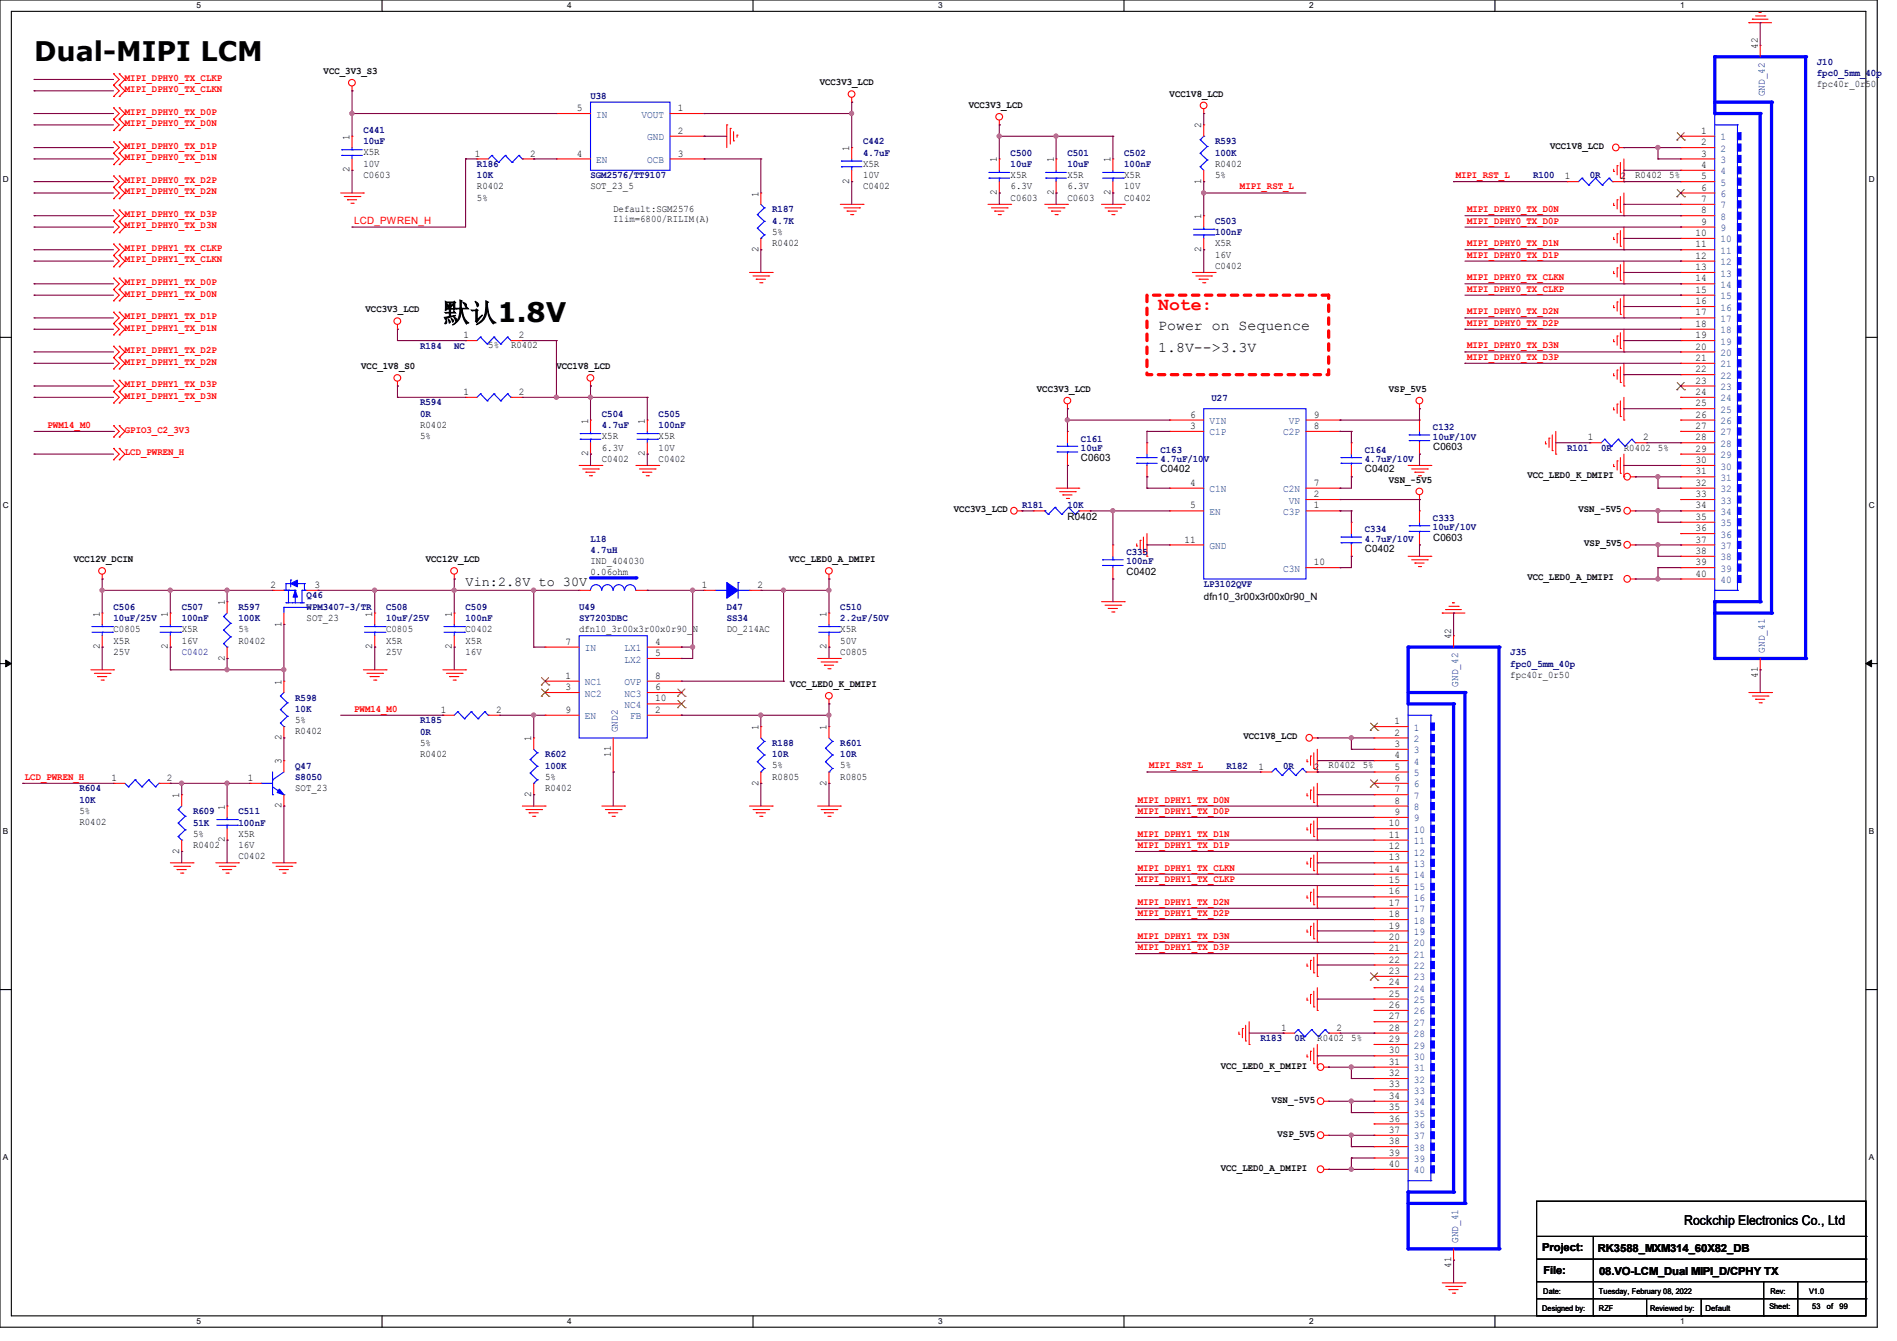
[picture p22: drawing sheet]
<svg xmlns="http://www.w3.org/2000/svg" width="297mm" height="210mm" viewBox="0 0 297 210" stroke-linecap="round" stroke-linejoin="round" font-family="sans-serif">
<defs><g id="words">
<g font-size="4.2">
<text x="5.3" y="9.6">Dual-MIPI LCM</text>
<text x="69.3" y="50.5">默认1.8V</text>
</g>
<text font-size="2.8" fill="#f00" x="181.4" y="48.6">Note:</text>
<g font-size="2.3">
<text x="181.4" y="51.6">Power on Sequence</text>
<text x="181.4" y="55.2">1.8V--&gt;3.3V</text>
</g>
<g font-size="2.1">
<text x="72.9" y="91.8">Vin:2.8V to 30V</text>
<text x="263.7" y="191.9">Rockchip Electronics Co., Ltd</text>
</g>
<g font-size="1.7">
<text x="241.5" y="196">Project:</text>
<text x="250.1" y="196.1">RK3588_MXM314_60X82_DB</text>
<text x="241.6" y="199.5">File:</text>
<text x="250.4" y="199.7">08.VO-LCM_Dual MIPI_D/CPHY TX</text>
</g>
<g font-size="1.6">
<text x="50.7" y="11.6">VCC_3V3_S3</text>
<text x="275.2" y="7.7" transform="rotate(-90 275.2 7.7)">42</text>
<text x="90.3" y="17.4">5</text>
<text x="106.1" y="17.4">1</text>
<text x="128.4" y="13.4">VCC3V3_LCD</text>
<text x="151.7" y="16.9">VCC3V3_LCD</text>
<text x="183.1" y="15.2">VCC1V8_LCD</text>
<text x="284.5" y="13.7">fpc40r_0r50</text>
<text x="54.7" y="21.9" transform="rotate(-90 54.7 21.9)">1</text>
<text x="106.1" y="21">2</text>
<text x="133" y="23.7" transform="rotate(-90 133 23.7)">1</text>
<text x="188.1" y="20.1" transform="rotate(-90 188.1 20.1)">2</text>
<text x="242.7" y="23.3">VCC1V8_LCD</text>
<text x="266.4" y="21">1</text>
<text x="266.4" y="22.7">2</text>
<text x="54.7" y="27" transform="rotate(-90 54.7 27)">2</text>
<text x="56.9" y="27.9">C0603</text>
<text x="56.9" y="24.3">X5R</text>
<text x="56.9" y="26.1">10V</text>
<text x="74.3" y="24.5">1</text>
<text x="74.7" y="29.7">R0402</text>
<text x="83" y="24.5">2</text>
<text x="90.3" y="24.5">4</text>
<text x="92.5" y="29.7">SOT_23_5</text>
<text x="106.1" y="24.5">3</text>
<text x="133" y="28.8" transform="rotate(-90 133 28.8)">2</text>
<text x="135.1" y="29.7">C0402</text>
<text x="135.1" y="26.1">X5R</text>
<text x="135.1" y="27.9">10V</text>
<text x="156.1" y="25.4" transform="rotate(-90 156.1 25.4)">1</text>
<text x="158.2" y="27.9">X5R</text>
<text x="158.2" y="29.7">6.3V</text>
<text x="165" y="25.4" transform="rotate(-90 165 25.4)">1</text>
<text x="167.1" y="27.9">X5R</text>
<text x="167.1" y="29.7">6.3V</text>
<text x="173.9" y="25.4" transform="rotate(-90 173.9 25.4)">1</text>
<text x="176" y="27.9">X5R</text>
<text x="176" y="29.7">10V</text>
<text x="188.1" y="28.8" transform="rotate(-90 188.1 28.8)">1</text>
<text x="190.2" y="26.1">R0402</text>
<text x="190.2" y="27.9">5%</text>
<text x="245" y="28.1">1</text>
<text x="253.7" y="28.1">2</text>
<text x="256" y="27.9">R0402</text>
<text x="261.4" y="27.9">5%</text>
<text x="266.4" y="24.5">3</text>
<text x="266.4" y="26.3">4</text>
<text x="266.4" y="28.1">5</text>
<text x="266.4" y="29.8">6</text>
<text x="74.7" y="31.5">5%</text>
<text x="96" y="33.2">Default:SGM2576</text>
<text x="96" y="34.8">Ilim=6800/RILIM(A)</text>
<text x="118.7" y="30.8" transform="rotate(-90 118.7 30.8)">1</text>
<text x="156.1" y="30.6" transform="rotate(-90 156.1 30.6)">2</text>
<text x="158.2" y="31.5">C0603</text>
<text x="165" y="30.6" transform="rotate(-90 165 30.6)">2</text>
<text x="167.1" y="31.5">C0603</text>
<text x="173.9" y="30.6" transform="rotate(-90 173.9 30.6)">2</text>
<text x="176" y="31.5">C0402</text>
<text x="188.1" y="34.3" transform="rotate(-90 188.1 34.3)">1</text>
<text x="266.4" y="31.6">7</text>
<text x="266.4" y="33.4">8</text>
<text x="266.4" y="35.2">9</text>
<text x="118.7" y="39.5" transform="rotate(-90 118.7 39.5)">2</text>
<text x="120.9" y="38.6">R0402</text>
<text x="120.9" y="36.8">5%</text>
<text x="188.1" y="39.5" transform="rotate(-90 188.1 39.5)">2</text>
<text x="190.2" y="38.6">X5R</text>
<text x="190.2" y="40.3">16V</text>
<text x="265.5" y="37">10</text>
<text x="265.5" y="38.7">11</text>
<text x="265.5" y="40.5">12</text>
<text x="190.2" y="42.1">C0402</text>
<text x="265.5" y="42.3">13</text>
<text x="265.5" y="44.1">14</text>
<text x="265.5" y="45.8">15</text>
<text x="265.5" y="47.6">16</text>
<text x="57.2" y="48.9">VCC3V3_LCD</text>
<text x="72.6" y="53">1</text>
<text x="81.2" y="53">2</text>
<text x="265.5" y="49.4">17</text>
<text x="265.5" y="51.2">18</text>
<text x="265.5" y="53">19</text>
<text x="56.6" y="57.8">VCC_1V8_S0</text>
<text x="76.5" y="54.6">5%</text>
<text x="80" y="54.6">R0402</text>
<text x="87.1" y="57.8">VCC1V8_LCD</text>
<text x="265.5" y="54.7">20</text>
<text x="265.5" y="56.5">21</text>
<text x="265.5" y="58.3">22</text>
<text x="72.6" y="61.8">1</text>
<text x="81.2" y="61.8">2</text>
<text x="162.3" y="61.4">VCC3V3_LCD</text>
<text x="186.4" y="65.4">6</text>
<text x="205.7" y="65.4">9</text>
<text x="217.5" y="61.4">VSP_5V5</text>
<text x="265.5" y="60.1">23</text>
<text x="265.5" y="61.8">24</text>
<text x="265.5" y="63.6">25</text>
<text x="265.5" y="65.4">26</text>
<text x="65.8" y="67">R0402</text>
<text x="65.8" y="68.8">5%</text>
<text x="92.1" y="71.5" transform="rotate(-90 92.1 71.5)">2</text>
<text x="92.1" y="66.3" transform="rotate(-90 92.1 66.3)">1</text>
<text x="94.2" y="68.8">X5R</text>
<text x="94.2" y="70.6">6.3V</text>
<text x="101" y="71.5" transform="rotate(-90 101 71.5)">2</text>
<text x="101" y="66.3" transform="rotate(-90 101 66.3)">1</text>
<text x="103.1" y="68.8">X5R</text>
<text x="103.1" y="70.6">10V</text>
<text x="186.4" y="67.2">3</text>
<text x="205.7" y="67.2">8</text>
<text x="224.4" y="70.4">C0603</text>
<text x="248.6" y="69">1</text>
<text x="254.2" y="70.6">R0402</text>
<text x="257.3" y="69">2</text>
<text x="259.6" y="70.6">5%</text>
<text x="265.5" y="67.2">27</text>
<text x="265.5" y="69">28</text>
<text x="265.5" y="70.7">29</text>
<text x="94.2" y="72.3">C0402</text>
<text x="103.1" y="72.3">C0402</text>
<text x="169.2" y="72.2">C0603</text>
<text x="181.7" y="74">C0402</text>
<text x="186.4" y="76.1">4</text>
<text x="205.7" y="77.9">2</text>
<text x="205.7" y="76.1">7</text>
<text x="213.7" y="74">C0402</text>
<text x="217.5" y="75.6">VSN_-5V5</text>
<text x="239.1" y="74.9">VCC_LED0_K_DMIPI</text>
<text x="265.5" y="72.5">30</text>
<text x="265.5" y="74.3">31</text>
<text x="265.5" y="76.1">32</text>
<text x="265.5" y="77.9">33</text>
<text x="149.3" y="80.2">VCC3V3_LCD</text>
<text x="167.1" y="81.4">R0402</text>
<text x="186.4" y="79.6">5</text>
<text x="205.7" y="79.6">1</text>
<text x="247.1" y="80.2">VSN_-5V5</text>
<text x="265.5" y="79.6">34</text>
<text x="265.5" y="81.4">35</text>
<text x="265.5" y="83.2">36</text>
<text x="11.6" y="88.1">VCC12V_DCIN</text>
<text x="66.7" y="88.1">VCC12V_LCD</text>
<text x="92.5" y="88.3">IND_404030</text>
<text x="123.6" y="88.1">VCC_LED0_A_DMIPI</text>
<text x="176.4" y="90">C0402</text>
<text x="185.5" y="85">11</text>
<text x="205.7" y="88.5">10</text>
<text x="213.7" y="86.4">C0402</text>
<text x="224.4" y="84.7">C0603</text>
<text x="248" y="85.6">VSP_5V5</text>
<text x="265.5" y="85">37</text>
<text x="265.5" y="86.7">38</text>
<text x="265.5" y="88.5">39</text>
<text x="35.2" y="94.8" transform="rotate(-90 35.2 94.8)">1</text>
<text x="42.3" y="92.1">2</text>
<text x="49.2" y="92.1">3</text>
<text x="92.5" y="90.1">0.06ohm</text>
<text x="109.9" y="92.1">1</text>
<text x="118.6" y="92.1">2</text>
<text x="188.5" y="93.9">dfn10_3r00x3r00x0r90_N</text>
<text x="239.1" y="90.9">VCC_LED0_A_DMIPI</text>
<text x="265.5" y="90.3">40</text>
<text x="15.6" y="101.7" transform="rotate(-90 15.6 101.7)">2</text>
<text x="15.6" y="96.6" transform="rotate(-90 15.6 96.6)">1</text>
<text x="17.8" y="99">C0805</text>
<text x="17.8" y="100.8">X5R</text>
<text x="26.3" y="101.7" transform="rotate(-90 26.3 101.7)">2</text>
<text x="26.3" y="96.6" transform="rotate(-90 26.3 96.6)">1</text>
<text x="28.4" y="99">X5R</text>
<text x="28.4" y="100.8">16V</text>
<text x="37.3" y="100.8">R0402</text>
<text x="37.3" y="99">5%</text>
<text x="44.1" y="98.1" transform="rotate(-90 44.1 98.1)">1</text>
<text x="48" y="97.2">SOT_23</text>
<text x="58.3" y="101.7" transform="rotate(-90 58.3 101.7)">2</text>
<text x="58.3" y="96.6" transform="rotate(-90 58.3 96.6)">1</text>
<text x="60.5" y="99">C0805</text>
<text x="60.5" y="100.8">X5R</text>
<text x="70.7" y="101.7" transform="rotate(-90 70.7 101.7)">2</text>
<text x="70.7" y="96.6" transform="rotate(-90 70.7 96.6)">1</text>
<text x="72.9" y="99">C0402</text>
<text x="72.9" y="100.8">X5R</text>
<text x="88.6" y="101">7</text>
<text x="90.7" y="99">dfn10_3r00x3r00x0r90_N</text>
<text x="102.6" y="101">4</text>
<text x="113.8" y="99">DO_214AC</text>
<text x="129.4" y="101.7" transform="rotate(-90 129.4 101.7)">2</text>
<text x="129.4" y="96.6" transform="rotate(-90 129.4 96.6)">1</text>
<text x="131.6" y="99">X5R</text>
<text x="131.6" y="100.8">50V</text>
<text x="227.2" y="100.1" transform="rotate(-90 227.2 100.1)">42</text>
<text x="17.8" y="102.6">25V</text>
<text x="35.2" y="103.5" transform="rotate(-90 35.2 103.5)">2</text>
<text x="44.1" y="107.2" transform="rotate(-90 44.1 107.2)">1</text>
<text x="60.5" y="102.6">25V</text>
<text x="72.9" y="102.6">16V</text>
<text x="88.6" y="106.3">1</text>
<text x="102.6" y="102.7">5</text>
<text x="102.6" y="106.3">8</text>
<text x="123.7" y="107.6">VCC_LED0_K_DMIPI</text>
<text x="131.6" y="102.6">C0805</text>
<text x="236.5" y="106.1">fpc40r_0r50</text>
<text x="275.2" y="106.1" transform="rotate(-90 275.2 106.1)">41</text>
<text x="46.2" y="113.2">5%</text>
<text x="69" y="111.6">1</text>
<text x="77.7" y="111.6">2</text>
<text x="88.6" y="108.1">3</text>
<text x="88.6" y="111.6">9</text>
<text x="102.6" y="111.6">2</text>
<text x="102.6" y="108.1">6</text>
<text x="102.6" y="109.9">10</text>
<text x="218.4" y="113.4">1</text>
<text x="44.1" y="119.7" transform="rotate(-90 44.1 119.7)">3</text>
<text x="44.1" y="115.9" transform="rotate(-90 44.1 115.9)">2</text>
<text x="46.2" y="115">R0402</text>
<text x="65.8" y="118.6">R0402</text>
<text x="65.8" y="116.8">5%</text>
<text x="83.2" y="116.1" transform="rotate(-90 83.2 116.1)">1</text>
<text x="95.6" y="118.6" transform="rotate(-90 95.6 118.6)">11</text>
<text x="118.7" y="114.3" transform="rotate(-90 118.7 114.3)">1</text>
<text x="129.4" y="114.3" transform="rotate(-90 129.4 114.3)">1</text>
<text x="194.7" y="115.8">VCC1V8_LCD</text>
<text x="218.4" y="115.2">2</text>
<text x="218.4" y="117">3</text>
<text x="218.4" y="118.7">4</text>
<text x="17.4" y="122.3">1</text>
<text x="26.1" y="122.3">2</text>
<text x="28.1" y="125" transform="rotate(-90 28.1 125)">1</text>
<text x="38.8" y="122.3">1</text>
<text x="46.2" y="123.9">SOT_23</text>
<text x="83.2" y="124.8" transform="rotate(-90 83.2 124.8)">2</text>
<text x="85.3" y="123.9">R0402</text>
<text x="85.3" y="122.1">5%</text>
<text x="118.7" y="123" transform="rotate(-90 118.7 123)">2</text>
<text x="120.9" y="122.1">R0805</text>
<text x="120.9" y="120.4">5%</text>
<text x="129.4" y="123" transform="rotate(-90 129.4 123)">2</text>
<text x="131.6" y="122.1">R0805</text>
<text x="131.6" y="120.4">5%</text>
<text x="197" y="120.5">1</text>
<text x="205.7" y="120.5">2</text>
<text x="208" y="120.4">R0402</text>
<text x="213.4" y="120.4">5%</text>
<text x="218.4" y="120.5">5</text>
<text x="218.4" y="122.3">6</text>
<text x="218.4" y="124.1">7</text>
<text x="218.4" y="125.9">8</text>
<text x="12.4" y="129.2">R0402</text>
<text x="12.4" y="127.5">5%</text>
<text x="30.2" y="131">5%</text>
<text x="35.2" y="131.9" transform="rotate(-90 35.2 131.9)">2</text>
<text x="35.2" y="126.8" transform="rotate(-90 35.2 126.8)">1</text>
<text x="37.3" y="131">X5R</text>
<text x="44.1" y="126.6" transform="rotate(-90 44.1 126.6)">2</text>
<text x="217.5" y="129.4">10</text>
<text x="217.5" y="131.2">11</text>
<text x="218.4" y="127.6">9</text>
<text x="28.1" y="133.7" transform="rotate(-90 28.1 133.7)">2</text>
<text x="30.2" y="132.8">R0402</text>
<text x="37.3" y="134.6">C0402</text>
<text x="37.3" y="132.8">16V</text>
<text x="217.5" y="133">12</text>
<text x="217.5" y="134.7">13</text>
<text x="217.5" y="136.5">14</text>
<text x="217.5" y="138.3">15</text>
<text x="217.5" y="140.1">16</text>
<text x="217.5" y="141.9">17</text>
<text x="217.5" y="143.6">18</text>
<text x="217.5" y="145.4">19</text>
<text x="217.5" y="147.2">20</text>
<text x="217.5" y="149">21</text>
<text x="217.5" y="150.8">22</text>
<text x="217.5" y="152.5">23</text>
<text x="217.5" y="154.3">24</text>
<text x="200.6" y="161.4">1</text>
<text x="209.3" y="161.4">2</text>
<text x="217.5" y="156.1">25</text>
<text x="217.5" y="157.9">26</text>
<text x="217.5" y="159.6">27</text>
<text x="217.5" y="161.4">28</text>
<text x="191.1" y="167.3">VCC_LED0_K_DMIPI</text>
<text x="206.2" y="163">R0402</text>
<text x="211.6" y="163">5%</text>
<text x="217.5" y="163.2">29</text>
<text x="217.5" y="165">30</text>
<text x="217.5" y="166.8">31</text>
<text x="199.1" y="172.7">VSN_-5V5</text>
<text x="217.5" y="168.5">32</text>
<text x="217.5" y="170.3">33</text>
<text x="217.5" y="172.1">34</text>
<text x="217.5" y="173.9">35</text>
<text x="200" y="178">VSP_5V5</text>
<text x="217.5" y="175.6">36</text>
<text x="217.5" y="177.4">37</text>
<text x="217.5" y="179.2">38</text>
<text x="191.1" y="183.3">VCC_LED0_A_DMIPI</text>
<text x="217.5" y="181">39</text>
<text x="217.5" y="182.8">40</text>
<text x="227.2" y="198.6" transform="rotate(-90 227.2 198.6)">41</text>
</g>
<g font-size="1.6" fill="#000080">
<text x="284.5" y="10.2">J10</text>
<text x="284.5" y="11.9">fpc0_5mm_40p</text>
<text x="92.5" y="15.5">U38</text>
<text x="56.9" y="20.8">C441</text>
<text x="56.9" y="22.6">10uF</text>
<text x="135.1" y="22.6">C442</text>
<text x="190.2" y="22.6">R593</text>
<text x="74.7" y="26.2">R186</text>
<text x="74.7" y="27.9">10K</text>
<text x="92.5" y="27.9">SGM2576/TT9107</text>
<text x="135.1" y="24.4">4.7uF</text>
<text x="158.2" y="24.4">C500</text>
<text x="158.2" y="26.2">10uF</text>
<text x="167.1" y="24.4">C501</text>
<text x="167.1" y="26.2">10uF</text>
<text x="176" y="24.4">C502</text>
<text x="176" y="26.2">100nF</text>
<text x="190.2" y="24.4">100K</text>
<text x="240" y="27.9">R100</text>
<text x="248.9" y="27.9">0R</text>
<text x="120.9" y="33.3">R187</text>
<text x="120.9" y="35.1">4.7K</text>
<text x="190.2" y="35.1">C503</text>
<text x="190.2" y="36.8">100nF</text>
<text x="65.8" y="54.6">R184</text>
<text x="71.1" y="54.6">NC</text>
<text x="65.8" y="63.5">R594</text>
<text x="65.8" y="65.3">0R</text>
<text x="94.2" y="65.3">C504</text>
<text x="103.1" y="65.3">C505</text>
<text x="189.7" y="62.8">U27</text>
<text x="94.2" y="67.1">4.7uF</text>
<text x="103.1" y="67.1">100nF</text>
<text x="169.2" y="69.2">C161</text>
<text x="169.2" y="70.6">10uF</text>
<text x="181.7" y="70.9">C163</text>
<text x="213.7" y="70.9">C164</text>
<text x="224.4" y="67.4">C132</text>
<text x="224.4" y="68.8">10uF/10V</text>
<text x="245.4" y="70.6">R101</text>
<text x="250.7" y="70.6">0R</text>
<text x="181.7" y="72.4">4.7uF/10V</text>
<text x="213.7" y="72.4">4.7uF/10V</text>
<text x="160" y="79.5">R181</text>
<text x="167.1" y="79.5">10K</text>
<text x="213.7" y="83.4">C334</text>
<text x="224.4" y="81.6">C333</text>
<text x="224.4" y="83.1">10uF/10V</text>
<text x="92.5" y="84.8">L18</text>
<text x="92.5" y="86.6">4.7uH</text>
<text x="176.4" y="87">C335</text>
<text x="176.4" y="88.4">100nF</text>
<text x="213.7" y="84.8">4.7uF/10V</text>
<text x="17.8" y="95.5">C506</text>
<text x="28.4" y="95.5">C507</text>
<text x="37.3" y="95.5">R597</text>
<text x="48" y="93.7">Q46</text>
<text x="48" y="95.5">WPM3407-3/TR</text>
<text x="60.5" y="95.5">C508</text>
<text x="72.9" y="95.5">C509</text>
<text x="90.7" y="95.5">U49</text>
<text x="113.8" y="95.5">D47</text>
<text x="131.6" y="95.5">C510</text>
<text x="188.5" y="91.9">LP3102QVF</text>
<text x="17.8" y="97.3">10uF/25V</text>
<text x="28.4" y="97.3">100nF</text>
<text x="37.3" y="97.3">100K</text>
<text x="60.5" y="97.3">10uF/25V</text>
<text x="72.9" y="97.3">100nF</text>
<text x="90.7" y="97.3">SY7203DBC</text>
<text x="113.8" y="97.3">SS34</text>
<text x="131.6" y="97.3">2.2uF/50V</text>
<text x="28.4" y="102.6">C0402</text>
<text x="236.5" y="102.6">J35</text>
<text x="236.5" y="104.4">fpc0_5mm_40p</text>
<text x="46.2" y="109.7">R598</text>
<text x="46.2" y="111.5">10K</text>
<text x="65.8" y="113.3">R185</text>
<text x="65.8" y="115.1">0R</text>
<text x="85.3" y="118.6">R602</text>
<text x="120.9" y="116.8">R188</text>
<text x="120.9" y="118.6">10R</text>
<text x="131.6" y="116.8">R601</text>
<text x="131.6" y="118.6">10R</text>
<text x="12.4" y="123.9">R604</text>
<text x="12.4" y="125.7">10K</text>
<text x="46.2" y="120.4">Q47</text>
<text x="46.2" y="122.2">S8050</text>
<text x="85.3" y="120.4">100K</text>
<text x="192" y="120.4">R182</text>
<text x="200.9" y="120.4">0R</text>
<text x="30.2" y="127.5">R609</text>
<text x="30.2" y="129.3">51K</text>
<text x="37.3" y="127.5">C511</text>
<text x="37.3" y="129.3">100nF</text>
<text x="197.4" y="163.1">R183</text>
<text x="202.7" y="163.1">0R</text>
</g>
<g font-size="1.6" fill="#f00">
<text x="19.6" y="18">MIPI_DPHY0_TX_D0P</text>
<text x="19.6" y="14.4">MIPI_DPHY0_TX_CLKN</text>
<text x="19.6" y="12.7">MIPI_DPHY0_TX_CLKP</text>
<text x="19.6" y="19.8">MIPI_DPHY0_TX_D0N</text>
<text x="19.6" y="23.3">MIPI_DPHY0_TX_D1P</text>
<text x="19.6" y="25.1">MIPI_DPHY0_TX_D1N</text>
<text x="19.6" y="28.7">MIPI_DPHY0_TX_D2P</text>
<text x="194.1" y="29.7">MIPI_RST_L</text>
<text x="227.9" y="27.9">MIPI_RST_L</text>
<text x="19.6" y="30.4">MIPI_DPHY0_TX_D2N</text>
<text x="19.6" y="35.8">MIPI_DPHY0_TX_D3N</text>
<text x="19.6" y="34">MIPI_DPHY0_TX_D3P</text>
<text x="55.5" y="35">LCD_PWREN_H</text>
<text x="229.7" y="33.2">MIPI_DPHY0_TX_D0N</text>
<text x="229.7" y="35">MIPI_DPHY0_TX_D0P</text>
<text x="19.6" y="41.1">MIPI_DPHY1_TX_CLKN</text>
<text x="19.6" y="39.3">MIPI_DPHY1_TX_CLKP</text>
<text x="229.7" y="38.6">MIPI_DPHY0_TX_D1N</text>
<text x="229.7" y="40.3">MIPI_DPHY0_TX_D1P</text>
<text x="19.6" y="46.4">MIPI_DPHY1_TX_D0N</text>
<text x="19.6" y="44.7">MIPI_DPHY1_TX_D0P</text>
<text x="229.7" y="43.9">MIPI_DPHY0_TX_CLKN</text>
<text x="229.7" y="45.7">MIPI_DPHY0_TX_CLKP</text>
<text x="19.6" y="51.8">MIPI_DPHY1_TX_D1N</text>
<text x="19.6" y="50">MIPI_DPHY1_TX_D1P</text>
<text x="229.7" y="49.2">MIPI_DPHY0_TX_D2N</text>
<text x="229.7" y="51">MIPI_DPHY0_TX_D2P</text>
<text x="19.6" y="57.1">MIPI_DPHY1_TX_D2N</text>
<text x="19.6" y="55.3">MIPI_DPHY1_TX_D2P</text>
<text x="229.7" y="54.6">MIPI_DPHY0_TX_D3N</text>
<text x="229.7" y="56.3">MIPI_DPHY0_TX_D3P</text>
<text x="19.6" y="62.4">MIPI_DPHY1_TX_D3N</text>
<text x="19.6" y="60.7">MIPI_DPHY1_TX_D3P</text>
<text x="7.5" y="67">PWM14_M0</text>
<text x="19.6" y="67.8">GPIO3_C2_3V3</text>
<text x="19.6" y="71.3">LCD_PWREN_H</text>
<text x="55.5" y="111.5">PWM14_M0</text>
<text x="3.9" y="122.1">LCD_PWREN_H</text>
<text x="178.1" y="125.7">MIPI_DPHY1_TX_D0N</text>
<text x="179.9" y="120.4">MIPI_RST_L</text>
<text x="178.1" y="131">MIPI_DPHY1_TX_D1N</text>
<text x="178.1" y="127.5">MIPI_DPHY1_TX_D0P</text>
<text x="178.1" y="132.8">MIPI_DPHY1_TX_D1P</text>
<text x="178.1" y="136.4">MIPI_DPHY1_TX_CLKN</text>
<text x="178.1" y="141.7">MIPI_DPHY1_TX_D2N</text>
<text x="178.1" y="143.5">MIPI_DPHY1_TX_D2P</text>
<text x="178.1" y="138.1">MIPI_DPHY1_TX_CLKP</text>
<text x="178.1" y="147">MIPI_DPHY1_TX_D3N</text>
<text x="178.1" y="148.8">MIPI_DPHY1_TX_D3P</text>
</g>
<g font-size="1.6" fill="#004080">
<text x="276.3" y="15.1" transform="rotate(-90 276.3 15.1)">GND_42</text>
<text x="93.3" y="18.4">IN</text>
<text x="100.5" y="18.4">VOUT</text>
<text x="101.3" y="22">GND</text>
<text x="269.4" y="22">1</text>
<text x="269.4" y="23.7">2</text>
<text x="93.3" y="25.5">EN</text>
<text x="101.3" y="25.5">OCB</text>
<text x="269.4" y="25.5">3</text>
<text x="269.4" y="27.3">4</text>
<text x="269.4" y="29.1">5</text>
<text x="269.4" y="30.9">6</text>
<text x="269.4" y="32.6">7</text>
<text x="269.4" y="34.4">8</text>
<text x="269.4" y="36.2">9</text>
<text x="269.4" y="38">10</text>
<text x="269.4" y="39.8">11</text>
<text x="269.4" y="41.5">12</text>
<text x="269.4" y="43.3">13</text>
<text x="269.4" y="45.1">14</text>
<text x="269.4" y="46.9">15</text>
<text x="269.4" y="48.6">16</text>
<text x="269.4" y="50.4">17</text>
<text x="269.4" y="52.2">18</text>
<text x="269.4" y="54">19</text>
<text x="269.4" y="55.8">20</text>
<text x="269.4" y="57.5">21</text>
<text x="269.4" y="59.3">22</text>
<text x="269.4" y="61.1">23</text>
<text x="269.4" y="62.9">24</text>
<text x="269.4" y="64.6">25</text>
<text x="189.4" y="68.2">C1P</text>
<text x="189.4" y="66.4">VIN</text>
<text x="200.9" y="68.2">C2P</text>
<text x="201.8" y="66.4">VP</text>
<text x="269.4" y="66.4">26</text>
<text x="269.4" y="68.2">27</text>
<text x="269.4" y="70">28</text>
<text x="269.4" y="71.8">29</text>
<text x="189.4" y="77.1">C1N</text>
<text x="200.9" y="77.1">C2N</text>
<text x="269.4" y="73.5">30</text>
<text x="269.4" y="75.3">31</text>
<text x="269.4" y="77.1">32</text>
<text x="189.4" y="80.6">EN</text>
<text x="200.9" y="80.6">C3P</text>
<text x="201.8" y="78.9">VN</text>
<text x="269.4" y="78.9">33</text>
<text x="269.4" y="80.6">34</text>
<text x="269.4" y="82.4">35</text>
<text x="189.4" y="86">GND</text>
<text x="200.9" y="89.5">C3N</text>
<text x="269.4" y="84.2">36</text>
<text x="269.4" y="86">37</text>
<text x="269.4" y="87.8">38</text>
<text x="269.4" y="89.5">39</text>
<text x="269.4" y="91.3">40</text>
<text x="91.6" y="102">IN</text>
<text x="97.8" y="102">LX1</text>
<text x="91.6" y="107.3">NC1</text>
<text x="97.8" y="103.8">LX2</text>
<text x="97.8" y="107.3">OVP</text>
<text x="228.3" y="107.6" transform="rotate(-90 228.3 107.6)">GND_42</text>
<text x="276.3" y="102.2" transform="rotate(-90 276.3 102.2)">GND_41</text>
<text x="91.6" y="109.1">NC2</text>
<text x="91.6" y="112.7">EN</text>
<text x="97.8" y="109.1">NC3</text>
<text x="97.8" y="110.9">NC4</text>
<text x="98.7" y="112.7">FB</text>
<text x="96.7" y="114.7" transform="rotate(-90 96.7 114.7)">GND2</text>
<text x="221.4" y="114.4">1</text>
<text x="221.4" y="116.2">2</text>
<text x="221.4" y="118">3</text>
<text x="221.4" y="119.8">4</text>
<text x="221.4" y="121.5">5</text>
<text x="221.4" y="123.3">6</text>
<text x="221.4" y="125.1">7</text>
<text x="221.4" y="126.9">8</text>
<text x="221.4" y="128.7">9</text>
<text x="221.4" y="130.4">10</text>
<text x="221.4" y="132.2">11</text>
<text x="221.4" y="134">12</text>
<text x="221.4" y="135.8">13</text>
<text x="221.4" y="137.5">14</text>
<text x="221.4" y="139.3">15</text>
<text x="221.4" y="141.1">16</text>
<text x="221.4" y="142.9">17</text>
<text x="221.4" y="144.7">18</text>
<text x="221.4" y="146.4">19</text>
<text x="221.4" y="148.2">20</text>
<text x="221.4" y="150">21</text>
<text x="221.4" y="151.8">22</text>
<text x="221.4" y="153.5">23</text>
<text x="221.4" y="155.3">24</text>
<text x="221.4" y="157.1">25</text>
<text x="221.4" y="158.9">26</text>
<text x="221.4" y="160.7">27</text>
<text x="221.4" y="162.4">28</text>
<text x="221.4" y="164.2">29</text>
<text x="221.4" y="166">30</text>
<text x="221.4" y="167.8">31</text>
<text x="221.4" y="169.5">32</text>
<text x="221.4" y="171.3">33</text>
<text x="221.4" y="173.1">34</text>
<text x="221.4" y="174.9">35</text>
<text x="221.4" y="176.7">36</text>
<text x="221.4" y="178.4">37</text>
<text x="221.4" y="180.2">38</text>
<text x="221.4" y="182">39</text>
<text x="221.4" y="183.8">40</text>
<text x="228.3" y="194.7" transform="rotate(-90 228.3 194.7)">GND_41</text>
</g>
<g font-size="1.3">
<text x="30.8" y="1.3">5</text>
<text x="88.8" y="1.3">4</text>
<text x="146.9" y="1.3">3</text>
<text x="205" y="1.3">2</text>
<text x="263.1" y="1.3">1</text>
<text x=".5" y="28.4">D</text>
<text x="292.6" y="28.4">D</text>
<text x=".5" y="79.5">C</text>
<text x="292.6" y="79.5">C</text>
<text x=".5" y="130.6">B</text>
<text x="292.6" y="130.6">B</text>
<text x=".5" y="181.7">A</text>
<text x="292.6" y="181.7">A</text>
<text x="30.8" y="207.4">5</text>
<text x="88.8" y="207.4">4</text>
<text x="146.9" y="207.4">3</text>
<text x="205" y="207.4">2</text>
<text x="263.1" y="207.4">1</text>
</g>
<g font-size="1.2">
<text x="241.6" y="202.6">Date:</text>
<text x="250.4" y="202.6">Tuesday, February 08, 2022</text>
<text x="277.2" y="202.6">Rev:</text>
<text x="283.2" y="202.6">V1.0</text>
<text x="241.5" y="205.3">Designed by:</text>
<text x="250.4" y="205.3">RZF</text>
<text x="258.4" y="205.3">Reviewed by:</text>
<text x="267" y="205.3">Default</text>
<text x="277" y="205.1">Sheet:</text>
<text x="283.8" y="205.1">53</text>
<text x="286" y="205.1">of</text>
<text x="288" y="205.1">99</text>
</g>
</g></defs>
<path d="M0 0h293.9v207.9h-293.9zM1.8 1.8h290.3v204.3h-290.3z" fill="none" stroke="#000" stroke-width=".17"/>
<g fill="#fff">
<path d="M30.8 .2h.7v1.4h-.7z"/>
<path d="M30.8 206.2h.7v1.4h-.7z"/>
</g>
<path d="M59.8 0v1.8M59.8 206.1v1.8" fill="none" stroke="#000" stroke-width=".17"/>
<g fill="#fff">
<path d="M88.8 .2h.7v1.4h-.7z"/>
<path d="M88.8 206.2h.7v1.4h-.7z"/>
</g>
<path d="M117.9 0v1.8M117.9 206.1v1.8" fill="none" stroke="#000" stroke-width=".17"/>
<g fill="#fff">
<path d="M146.9 .2h.7v1.4h-.7z"/>
<path d="M146.9 206.2h.7v1.4h-.7z"/>
</g>
<path d="M176 0v1.8M176 206.1v1.8" fill="none" stroke="#000" stroke-width=".17"/>
<g fill="#fff">
<path d="M205 .2h.7v1.4h-.7z"/>
<path d="M205 206.2h.7v1.4h-.7z"/>
</g>
<path d="M234.1 0v1.8M234.1 206.1v1.8" fill="none" stroke="#000" stroke-width=".17"/>
<g fill="#fff">
<path d="M263.1 .2h.6v1.4h-.6z"/>
<path d="M263.1 206.2h.6v1.4h-.6z"/>
<path d="M.5 27.3h.9v1.4h-.9z"/>
<path d="M292.6 27.3h.9v1.4h-.9z"/>
<path d="M.5 78.4h.9v1.4h-.9z"/>
<path d="M292.6 78.4h.9v1.4h-.9z"/>
</g>
<path d="M0 52.8h1.8M292.1 52.8h1.8" fill="none" stroke="#000" stroke-width=".17"/>
<g fill="#fff">
<path d="M.5 129.5h.8v1.4h-.8z"/>
<path d="M292.6 129.5h.8v1.4h-.8z"/>
</g>
<path d="M0 103.9h1.8M292.1 103.9h1.8" fill="none" stroke="#000" stroke-width=".17"/>
<path d="M.9 103.4l.9 .5-.9 .5zM292.1 103.9l.9-.5v1z" fill="#000" stroke="#000" stroke-width=".16"/>
<g fill="#fff">
<path d="M.5 180.5h.8v1.4h-.8z"/>
<path d="M292.6 180.5h.8v1.4h-.8z"/>
</g>
<g fill="none" stroke="#000" stroke-width=".17">
<path d="M0 155h1.8M292.1 155h1.8M240.6 188.1h51.5v18h-51.5zM240.6 193.6h51.5M240.6 197.2h51.5M249.5 193.6v12.5M292.1 193.6h.1M292.1 197.2h.1M240.6 200.7h51.5M240.6 203.4h51.5M249.5 206.1h.1M257.8 206.1h.1"/>
<path d="M257.8 203.4v2.7M266.4 206.1h.1M266.4 203.4v2.7M276.1 206.1h.1M276.1 200.7v5.4M281.5 206.1h.1M281.5 200.7v5.4M292.1 200.7h.1M292.1 203.4h.1"/>
</g>
<path d="M179.6 46.2h28.4v12.5h-28.4z" fill="none" stroke="#f00" stroke-width=".51" stroke-dasharray="1 1"/>
<g fill="none" stroke="#f00" stroke-width=".17">
<path d="M17.8 18.7h.1M17.8 16.9h.1M17.8 15.1h.1M17.8 13.3h.1M17.8 11.6h.1M17.8 18.7l.9 .9-.9 .8M17.8 16.9l.9 .9-.9 .9M17.8 13.3l.9 .9-.9 .9M17.8 11.6l.9 .8-.9 .9M18.7 18.7h.1M18.7 16.9h.1M18.7 15.1h.1"/>
<path d="M18.7 13.3h.1M18.7 11.6h.1M18.7 18.7l.9 .9-.9 .8M18.7 16.9l.9 .9-.9 .9M18.7 13.3l.9 .9-.9 .9M18.7 11.6l.9 .8-.9 .9M55.1 14.2h.1M55.1 13.5v.7M113.8 19.6h.1M113.8 19.6v3.5M133.3 16h.1M133.3 15.3v.7"/>
<path d="M156.5 19.6h.1M156.5 18.8v.8M188.5 17.8h.1M188.5 17.1v.7M273.8 3.6h.1M273.8 3.6h3.6M274.4 3h.1M274.4 3h2.4M274.9 2.5h1.4M275.4 1.9h.1M275.4 1.9h.4M276.3 2.5h.1"/>
<path d="M17.8 20.4h.1M17.8 25.8h.1M17.8 24h.1M17.8 22.2h.1M17.8 31.1h.1M17.8 29.3h.1M17.8 27.6h.1M17.8 36.4h.1M17.8 34.7h.1M17.8 32.9h.1M17.8 38.2h.1M17.8 24l.9 .9-.9 .9"/>
<path d="M17.8 22.2l.9 .9-.9 .9M17.8 29.3l.9 .9-.9 .9M17.8 27.6l.9 .8-.9 .9M17.8 34.7l.9 .9-.9 .8M17.8 32.9l.9 .9-.9 .9M17.8 38.2l.9 .9-.9 .9M18.7 20.4h.1M18.7 25.8h.1M18.7 24h.1M18.7 22.2h.1M18.7 31.1h.1M18.7 29.3h.1"/>
<path d="M18.7 27.6h.1M18.7 36.4h.1M18.7 34.7h.1M18.7 32.9h.1M18.7 38.2h.1M18.7 24l.9 .9-.9 .9M18.7 22.2l.9 .9-.9 .9M18.7 29.3l.9 .9-.9 .9M18.7 27.6l.9 .8-.9 .9M18.7 34.7l.9 .9-.9 .8M18.7 32.9l.9 .9-.9 .9M18.7 38.2l.9 .9-.9 .9"/>
<path d="M53.3 30.2h3.6M53.9 30.8h2.4M54.4 31.3h.1M54.4 31.3h1.4M54.9 31.8h.4M55.3 31.8h.1M56.3 30.8h.1M56.9 30.2h.1M114.3 20.1h.1M114.3 20.1v2.5M114.9 22.1h.1M114.9 20.6v1.5"/>
<path d="M115.4 21.2h.1M115.4 21.2v.3M131.6 32h3.5M132.1 32.6h2.5M132.6 33.1h.1M132.6 33.1h1.5M133.2 33.6h.3M133.3 23.1h.1M133.3 28.4h.1M133.3 23.1v1.8M133.3 26.7v1.7M133.5 33.6h.1"/>
<path d="M134.6 32.6h.1M135.1 32h.1M154.7 32h3.5M155.2 32.6h2.5M155.7 33.1h.1M155.7 33.1h1.5M156.3 33.6h.3M156.6 33.6h.1M157.7 32.6h.1M158.2 32h.1M163.6 32h3.5M164.1 32.6h2.5"/>
<path d="M164.6 33.1h.1M164.6 33.1h1.5M165.2 33.6h.3M165.5 33.6h.1M166.6 32.6h.1M167.1 32h.1M172.5 32h3.5M173 32.6h2.5M173.5 33.1h.1M173.5 33.1h1.5M174.1 33.6h.3M174.2 24.9h.1"/>
<path d="M174.2 30.2h.1M174.2 24.9v1.8M174.2 28.4v1.8M174.4 33.6h.1M175.5 32.6h.1M176 32h.1M252.6 37.5h.1M252.6 26.8h.1M252.6 32.2h.1M252.6 26.5v.3M252.6 31.8v.4M252.6 37.2v.3"/>
<path d="M253.2 36.6h.1M253.2 26h.1M253.2 31.3h.1M253.2 26v1.4M253.2 31.3v1.4M253.2 36.6v1.5M253.5 23.1h.8M253.7 38.6h.1M253.7 27.9h.1M253.7 33.2h.1M253.7 25.4v2.5M253.7 30.8v2.4"/>
<path d="M253.7 36.1v2.5M254.3 39.1h.1M254.3 23.1h.1M254.3 28.4h.1M254.3 33.8h.1M254.3 24.9v3.5M254.3 30.2v3.6M254.3 35.6v3.5M17.8 47.1h.1M17.8 45.3h.1M17.8 43.6h.1M17.8 52.5h.1"/>
<path d="M17.8 50.7h.1M17.8 48.9h.1M17.8 41.8h.1M17.8 40h.1M17.8 57.8h.1M17.8 56h.1M17.8 54.2h.1M17.8 59.6h.1M17.8 45.3l.9 .9-.9 .9M17.8 43.6l.9 .8-.9 .9M17.8 50.7l.9 .9-.9 .9M17.8 48.9l.9 .9-.9 .9"/>
<path d="M17.8 40l.9 .9-.9 .9M17.8 56l.9 .9-.9 .9M17.8 54.2l.9 .9-.9 .9M17.8 59.6l.9 .9-.9 .8M18.7 47.1h.1M18.7 45.3h.1M18.7 43.6h.1M18.7 52.5h.1M18.7 50.7h.1M18.7 48.9h.1M18.7 41.8h.1M18.7 40h.1"/>
<path d="M18.7 57.8h.1M18.7 56h.1M18.7 54.2h.1M18.7 59.6h.1M18.7 45.3l.9 .9-.9 .9M18.7 43.6l.9 .8-.9 .9M18.7 50.7l.9 .9-.9 .9M18.7 48.9l.9 .9-.9 .9M18.7 40l.9 .9-.9 .9M18.7 56l.9 .9-.9 .9M18.7 54.2l.9 .9-.9 .9M18.7 59.6l.9 .9-.9 .8"/>
<path d="M62.2 51.6h.1M62.2 50.8v.8M62.2 59.7v.8M92.5 59.7v.8M117.3 42.7h3.6M117.9 43.2h2.5M118.4 43.7h.1M118.4 43.7h1.4M119 44.3h.3M119.3 44.3h.1M120.4 43.2h.1M120.9 42.7h.1"/>
<path d="M186.7 42.7h3.5M187.2 43.2h2.5M187.7 43.7h.1M187.7 43.7h1.5M188.3 44.3h.3M188.6 44.3h.1M189.7 43.2h.1M190.2 42.7h.1M252.6 48.2h.1M252.6 42.8h.1M252.6 53.5h.1M252.6 58.8h.1"/>
<path d="M252.6 42.5v.3M252.6 47.8v.4M252.6 53.2v.3M252.6 58.5v.3M253.2 47.3h.1M253.2 42h.1M253.2 52.6h.1M253.2 58h.1M253.2 42v1.4M253.2 47.3v1.4M253.2 52.6v1.5M253.2 58v1.4"/>
<path d="M253.7 49.2h.1M253.7 43.9h.1M253.7 54.6h.1M253.7 59.9h.1M253.7 41.4v2.5M253.7 46.8v2.4M253.7 52.1v2.5M253.7 57.4v2.5M254.3 49.8h.1M254.3 44.4h.1M254.3 55.1h.1M254.3 40.9v3.5"/>
<path d="M254.3 46.2v3.6M254.3 51.6v3.5M254.3 56.9v3.6M17.8 68.5h.1M17.8 66.7h.1M17.8 72h.1M17.8 70.2h.1M17.8 63.1h.1M17.8 61.3h.1M17.8 66.7l.9 .9-.9 .9M17.8 70.2l.9 .9-.9 .9M17.8 61.3l.9 .9-.9 .9"/>
<path d="M18.7 68.5h.1M18.7 66.7h.1M18.7 72h.1M18.7 70.2h.1M18.7 63.1h.1M18.7 61.3h.1M18.7 66.7l.9 .9-.9 .9M18.7 70.2l.9 .9-.9 .9M18.7 61.3l.9 .9-.9 .9M62.2 60.5h.1M90.7 72.9h3.5M91.2 73.4h2.5"/>
<path d="M91.7 74h.1M91.7 74h1.5M92.3 74.5h.3M92.5 60.5h.1M92.6 74.5h.1M93.7 73.4h.1M94.2 72.9h.1M99.6 72.9h3.5M100.1 73.4h2.5M100.6 74h.1M100.6 74h1.5M101.2 74.5h.3"/>
<path d="M101.5 74.5h.1M102.6 73.4h.1M103.1 72.9h.1M165.4 76.5h3.5M165.9 77h2.5M166.4 77.5h.1M166.4 77.5h1.5M167 78.1h.3M167.1 64h.1M167.1 72.9h.1M167.1 67.6h.1M167.1 63.3v.7"/>
<path d="M167.1 67.6v1.7M167.1 71.1v1.8M167.3 78.1h.1M168.4 77h.1M168.9 76.5h.1M220.5 72.9h3.5M221 73.4h2.5M221.5 74h.1M221.5 74h1.5M222.1 74.5h.3M222.2 78.2h.1M222.2 64h.1"/>
<path d="M222.2 63.3v.7M222.2 77.5v.7M222.4 74.5h.1M223.5 73.4h.1M224 72.9h.1M242 69.5h.1M242 69.2v.3M242.5 68.6h.1M242.5 68.6v1.5M243 70.6h.1M243 68.1v2.5M243.6 71.1h.1"/>
<path d="M243.6 67.6v3.5M252.6 64.2h.1M252.6 73.1h.1M252.6 63.8v.4M252.6 72.7v.4M253.2 63.3h.1M253.2 72.2h.1M253.2 63.3v1.4M253.2 72.2v1.4M253.7 65.2h.1M253.7 74.1h.1M253.7 62.8v2.4"/>
<path d="M253.7 71.7v2.4M254.3 60.5h.1M254.3 65.8h.1M254.3 74.7h.1M254.3 62.2v3.6M254.3 71.1v3.6M255.3 74.7h.7M256 74.7h.1M16 90.7h.1M16 90v.7M71.1 90.7h.1M71.1 96h.1"/>
<path d="M71.1 90v.7M71.1 96v1.8M71.1 99.6v1.7M129.8 90.7h.1M129.8 90v.7M159.3 80h.7M160 80h.1M172.5 94.2h3.5M173 94.8h2.5M173.5 95.3h.1M173.5 95.3h1.5M174.1 95.8h.3"/>
<path d="M174.2 90.7h.1M174.2 85.3h.1M174.2 85.3v1.8M174.2 88.9v1.8M174.4 95.8h.1M175.5 94.8h.1M176 94.2h.1M178 85.5h.1M178 85.2v.3M178.5 84.6h.1M178.5 84.6v1.5M179 86.6h.1"/>
<path d="M179 84.1v2.5M179.6 87.1h.1M179.6 83.6v3.5M211.6 87.1h.1M211.6 81.8h.1M211.6 81.8v1.8M211.6 85.3v1.8M220.5 87.1h3.5M221 87.7h2.5M221.5 88.2h.1M221.5 88.2h1.5M222.1 88.7h.3"/>
<path d="M222.4 88.7h.1M223.5 87.7h.1M224 87.1h.1M225.8 96h.1M225.8 96h3.6M226.4 95.5h.1M226.4 95.5h2.4M226.9 95h1.4M227.4 94.4h.1M227.4 94.4h.4M228.3 95h.1M255.3 90.7h.7"/>
<path d="M255.3 80h.7M255.3 85.3h.7M256 90.7h.1M256 85.3h.1M256 80h.1M14.2 104.9h3.6M14.8 105.5h2.4M15.3 106h.1M15.3 106h1.4M15.8 106.5h.4M16.2 106.5h.1M17.2 105.5h.1"/>
<path d="M17.8 104.9h.1M56.9 104.9h3.6M57.4 105.5h2.5M58 106h.1M58 106h1.4M58.5 106.5h.3M58.8 106.5h.1M59.9 105.5h.1M60.5 104.9h.1M69.3 104.9h3.6M69.9 105.5h2.4M70.4 106h.1"/>
<path d="M70.4 106h1.4M71 106.5h.3M71.1 101.3h.1M71.3 106.5h.1M72.3 105.5h.1M72.9 104.9h.1M128 103.1h3.6M128.6 103.7h2.4M129.1 104.2h.1M129.1 104.2h1.4M129.6 104.7h.4M129.8 110.2h.1"/>
<path d="M129.8 113.8h.1M129.8 109.5v.7M129.8 113.8v1.8M130 104.7h.1M131 103.7h.1M131.6 103.1h.1M204.6 119.3h.1M204.6 119v.3M205.2 118.4h.1M205.2 118.4v1.4M205.5 115.6h.7M205.7 117.9v2.5"/>
<path d="M206.2 115.6h.1M206.2 117.3v3.6M273.8 108.5h3.6M274.4 109h2.4M274.9 109.5h.1M274.9 109.5h1.4M275.4 110.1h.4M275.8 110.1h.1M276.8 109h.1M277.4 108.5h.1M26.7 135.1h3.5M27.2 135.7h2.5"/>
<path d="M27.7 136.2h.1M27.7 136.2h1.5M28.3 136.7h.3M28.6 136.7h.1M29.7 135.7h.1M30.2 135.1h.1M33.8 135.1h3.5M34.3 135.7h2.5M34.8 136.2h.1M34.8 136.2h1.5M35.4 136.7h.3M35.7 136.7h.1"/>
<path d="M36.8 135.7h.1M37.3 135.1h.1M42.7 135.1h3.5M43.2 135.7h2.5M43.7 136.2h.1M43.7 136.2h1.5M44.3 136.7h.3M44.6 136.7h.1M45.7 135.7h.1M46.2 135.1h.1M81.8 126.2h3.5M82.3 126.8h2.5"/>
<path d="M82.8 127.3h.1M82.8 127.3h1.5M83.4 127.8h.3M83.7 127.8h.1M84.8 126.8h.1M85.3 126.2h.1M94.2 126.2h3.6M94.8 126.8h2.4M95.3 127.3h.1M95.3 127.3h1.4M95.8 127.8h.4M96.2 127.8h.1"/>
<path d="M97.2 126.8h.1M97.8 126.2h.1M117.3 126.2h3.6M117.9 126.8h2.5M118.4 127.3h.1M118.4 127.3h1.4M119 127.8h.3M119.3 127.8h.1M120.4 126.8h.1M120.9 126.2h.1M128 126.2h3.6M128.6 126.8h2.4"/>
<path d="M129.1 127.3h.1M129.1 127.3h1.4M129.6 127.8h.4M129.8 122.7h.1M129.8 120.9v1.8M130 127.8h.1M131 126.8h.1M131.6 126.2h.1M204.6 130h.1M204.6 135.3h.1M204.6 124.6h.1M204.6 124.3v.3"/>
<path d="M204.6 129.6v.4M204.6 135v.3M205.2 129.1h.1M205.2 139.7h.1M205.2 134.4h.1M205.2 123.7h.1M205.2 123.7v1.5M205.2 129.1v1.4M205.2 134.4v1.4M205.2 139.7v1.5M205.7 131h.1M205.7 136.4h.1"/>
<path d="M205.7 120.4h.1M205.7 125.7h.1M205.7 123.2v2.5M205.7 128.6v2.4M205.7 133.9v2.5M205.7 139.2v2.5M206.2 131.6h.1M206.2 136.9h.1M206.2 120.9h.1M206.2 126.2h.1M206.2 122.7v3.5M206.2 128v3.6"/>
<path d="M206.2 133.3v3.6M206.2 138.7v3.5M204.6 140.6h.1M204.6 146h.1M204.6 151.3h.1M204.6 156.6h.1M204.6 140.3v.3M204.6 145.6v.4M204.6 151v.3M204.6 156.3v.3M205.2 145.1h.1M205.2 150.4h.1"/>
<path d="M205.2 155.7h.1M205.2 145.1v1.4M205.2 150.4v1.4M205.2 155.7v1.5M205.7 141.7h.1M205.7 147h.1M205.7 152.4h.1M205.7 157.7h.1M205.7 144.6v2.4M205.7 149.9v2.5M205.7 155.2v2.5M206.2 142.2h.1"/>
<path d="M206.2 147.6h.1M206.2 152.9h.1M206.2 158.2h.1M206.2 144v3.6M206.2 149.4v3.5M206.2 154.7v3.5M194 162h.1M194 161.6v.4M194.5 161.1h.1M194.5 161.1v1.4M195 163h.1M195 160.6v2.4"/>
<path d="M195.6 163.6h.1M195.6 160v3.6M204.6 165.5h.1M204.6 165.2v.3M205.2 164.6h.1M205.2 164.6v1.5M205.7 166.6h.1M205.7 164.1v2.5M206.2 167.1h.1M206.2 163.6v3.5M207.3 177.8h.7M207.3 172.5h.7"/>
<path d="M207.3 167.1h.7M208 177.8h.1M208 172.5h.1M208 167.1h.1M207.3 183.1h.7M208 183.1h.1M225.8 200.9h3.6M226.4 201.5h2.4M226.9 202h.1M226.9 202h1.4M227.4 202.5h.4M227.8 202.5h.1"/>
<path d="M228.8 201.5h.1M229.4 200.9h.1"/>
<circle cx="55.1" cy="13" r=".52"/>
<circle cx="133.3" cy="14.7" r=".52"/>
<circle cx="156.5" cy="18.3" r=".52"/>
<circle cx="188.5" cy="16.5" r=".52"/>
<circle cx="253" cy="23.1" r=".52"/>
<circle cx="62.2" cy="59.2" r=".52"/>
<circle cx="62.2" cy="50.3" r=".52"/>
<circle cx="92.4" cy="59.2" r=".52"/>
<circle cx="158.7" cy="80" r=".52"/>
<circle cx="167.1" cy="62.7" r=".52"/>
<circle cx="222.2" cy="77" r=".52"/>
<circle cx="222.2" cy="62.7" r=".52"/>
<circle cx="254.8" cy="80" r=".52"/>
<circle cx="254.8" cy="74.7" r=".52"/>
<circle cx="16" cy="89.4" r=".52"/>
<circle cx="71.1" cy="89.4" r=".52"/>
<circle cx="129.8" cy="89.4" r=".52"/>
<circle cx="254.8" cy="85.3" r=".52"/>
<circle cx="254.8" cy="90.7" r=".52"/>
<circle cx="129.8" cy="109" r=".52"/>
<circle cx="205" cy="115.5" r=".52"/>
<circle cx="206.7" cy="177.8" r=".52"/>
<circle cx="206.7" cy="167.1" r=".52"/>
<circle cx="206.7" cy="172.4" r=".52"/>
<circle cx="206.7" cy="183.1" r=".52"/>
</g>
<g fill="none" stroke="#00f" stroke-width=".17">
<path d="M131.7 26.1h.1M131.7 25.2h.1M131.7 26.1h3.3M131.7 25.2h3.3M133.3 25.2h.1M133.3 26.1h.1M133.3 24.9v.3M133.3 26.1v.6M172.6 27.9h3.3M172.6 27h3.3M174.2 27h.1M174.2 27.9h.1"/>
<path d="M174.2 26.7v.3M174.2 27.9v.5M175.9 27.9h.1M175.9 27h.1M165.5 69.9h.1M165.5 70.8h.1M165.5 69.9h3.2M165.5 70.8h3.2M167.1 70.8h.1M167.1 69.9h.1M167.1 69.3v.6M167.1 70.8v.3"/>
<path d="M69.5 99h3.2M69.5 98.1h3.2M71.1 98.1h.1M71.1 99h.1M71.1 97.8v.3M71.1 99v.6M72.7 99h.1M72.7 98.1h.1M92.5 92.5a.87 .87 0 0 1 .8-.9 .87 .87 0 0 1 .9 .9M94.2 92.5a.87 .87 0 0 1 .9-.9 .87 .87 0 0 1 .9 .9M96 92.5a.87 .87 0 0 1 .9-.9 .87 .87 0 0 1 .8 .9M97.8 92.5a.87 .87 0 0 1 .9-.9 .87 .87 0 0 1 .8 .9"/>
<path d="M172.6 87.7h.1M172.6 88.6h.1M172.6 87.7h3.3M172.6 88.6h3.3M174.2 88.6h.1M174.2 87.7h.1M174.2 87.1v.6M174.2 88.6v.3M210 84.1h.1M210 85h.1M210 84.1h3.2M210 85h3.2"/>
<path d="M211.6 85h.1M211.6 84.1h.1M211.6 83.6v.5M211.6 85v.3M129.2 117.2h.1M129.2 119.3h.1M129.2 117.2l1.1 1M129.2 119.3l1.1 1.1M129.8 115.6l.5 .5M130.3 116.1h.1M130.3 118.2h.1M130.3 116.1l-1.1 1.1"/>
<path d="M130.3 118.2l-1.1 1.1M129.8 120.9h.1M130.3 120.4h.1M130.3 120.4l-.5 .5"/>
</g>
<path d="M92.5 90.5h7.1" fill="none" stroke="#00f" stroke-width=".51"/>
<circle cx="99.6" cy="90.5" r=".25" fill="#00f"/>
<g fill="none" stroke="#f00" stroke-width=".17">
<path d="M87.1 17.8h.1M87.1 17.8h5.4M104.9 17.8h5.3M110.2 17.8h.1M87.1 24.9h.1M87.1 24.9h5.4M104.9 24.9h5.3M104.9 21.3h5.3M110.2 24.9h.1M110.2 21.3h.1M92.5 65.8h.1M92.5 71.1h.1"/>
<path d="M92.5 65.8v1.8M92.5 69.3v1.8M179.6 74.7h.1M179.6 69.3h.1M179.6 69.3v1.8M179.6 72.9v1.8M26.7 96h.1M26.7 96v1.8M26.7 99.6v1.7M42.7 92.5h.1M42.7 92.5h1.7M44.4 97.8h.1"/>
<path d="M44.4 96v1.8M48 92.5h1.8M49.8 92.5h.1M90.7 92.5h.1M90.7 92.5h1.8M99.6 92.5h1.7M101.3 92.5h.1M222.2 85.3h.1M222.2 80h.1M222.2 80v1.8M222.2 83.6v1.7M26.7 101.3h.1"/>
</g>
<g fill="none" stroke="#00f" stroke-width=".17">
<path d="M92.5 16h12.4v10.7h-12.4zM90.8 68.8h.1M90.8 67.9h.1M90.8 68.8h3.3M90.8 67.9h3.3M92.5 67.9h.1M92.5 68.8h.1M92.5 67.6v.3M92.5 68.8v.5M178 71.7h.1M178 72.6h.1M178 71.7h3.2"/>
<path d="M178 72.6h3.2M179.6 72.6h.1M179.6 71.7h.1M179.6 71.1v.6M179.6 72.6v.3M25.1 99h3.2M25.1 98.1h3.2M26.7 98.1h.1M26.7 99h.1M26.7 97.8v.3M26.7 99v.6M28.3 99h.1"/>
<path d="M28.3 98.1h.1M44.4 92.5h.1M44.4 95.1h.1M44.4 92.5h1.8M44.4 95.1v.9M44.4 95.1h3.6M44.8 94.4h.1M44.8 91.4h.1M44.8 92.5h.1M44.8 94.4h.7M44.8 91.4h.7M44.8 91.4v1.1"/>
<path d="M45.2 92.5h.1M45.2 92.5v1.9M45.5 90.8h.1M45.5 90.8v1.1M45.7 94.4h.1M45.7 94.4h1.1M46.2 92.5h.1M46.2 93.3h.1M46.2 92.5v.7M46.2 93.3v1.1M46.6 91.4h.1M46.6 91.4h1.1"/>
<path d="M46.9 94.4h.1M46.9 94.4h.8M47.3 94.4h.1M47.3 92.5h.1M47.3 92.5h.7M47.3 92.5v1.9M47.7 92.5h.1M47.7 91.4h.1M47.7 91.4v1.1M48 95.1h.1M220.6 82.3h.1M220.6 83.2h.1"/>
<path d="M220.6 82.3h3.3M220.6 83.2h3.3M222.2 83.2h.1M222.2 82.3h.1M222.2 81.8v.5M222.2 83.2v.4"/>
</g>
<g fill="#00f" stroke="#00f" stroke-width=".17">
<path d="M46.2 92.5l.4 1h-.7z"/>
<path d="M45.5 91.4l1.1-.6v1.1z"/>
</g>
<path d="M220.5 108.5h8.9" fill="none" stroke="#00f" stroke-width=".51"/>
<circle cx="229.4" cy="108.5" r=".25" fill="#00f"/>
<path d="M229.4 108.5v80" fill="none" stroke="#00f" stroke-width=".51"/>
<circle cx="229.4" cy="188.5" r=".25" fill="#00f"/>
<path d="M220.5 188.5h8.9" fill="none" stroke="#00f" stroke-width=".51"/>
<circle cx="220.5" cy="188.5" r=".25" fill="#00f"/>
<path d="M220.5 110.2h7.1" fill="none" stroke="#00f" stroke-width=".51"/>
<circle cx="227.6" cy="110.2" r=".25" fill="#00f"/>
<path d="M227.6 110.2v76.5" fill="none" stroke="#00f" stroke-width=".51"/>
<circle cx="227.6" cy="186.7" r=".25" fill="#00f"/>
<path d="M220.5 186.7h7.1" fill="none" stroke="#00f" stroke-width=".51"/>
<circle cx="220.5" cy="186.7" r=".25" fill="#00f"/>
<path d="M220.5 110.2h.1M220.5 110.2v76.5" fill="none" stroke="#00f" stroke-width=".17"/>
<path d="M220.5 101.3v8.9" fill="none" stroke="#00f" stroke-width=".51"/>
<circle cx="220.5" cy="101.3" r=".25" fill="#00f"/>
<path d="M220.5 101.3h14.2" fill="none" stroke="#00f" stroke-width=".51"/>
<circle cx="234.7" cy="101.3" r=".25" fill="#00f"/>
<path d="M234.7 101.3v94.3" fill="none" stroke="#00f" stroke-width=".51"/>
<circle cx="234.7" cy="195.6" r=".25" fill="#00f"/>
<path d="M220.5 195.6h14.2" fill="none" stroke="#00f" stroke-width=".51"/>
<circle cx="220.5" cy="195.6" r=".25" fill="#00f"/>
<path d="M220.5 186.7v8.9" fill="none" stroke="#00f" stroke-width=".51"/>
<circle cx="220.5" cy="186.7" r=".25" fill="#00f"/>
<g fill="none" stroke="#00f" stroke-width=".17">
<path d="M163.7 27.9h.1M163.7 27h.1M163.7 27.9h3.3M163.7 27h3.3M165.4 27h.1M165.4 27.9h.1M165.4 26.7v.3M165.4 27.9v.5M186.9 36.8h3.2M186.9 35.9h3.2M188.5 35.9h.1M188.5 36.8h.1"/>
<path d="M188.5 35.6v.3M188.5 36.8v.5M190.1 36.8h.1M190.1 35.9h.1M220.5 112h3.5M224 112h.1M224 112v72.9M27.9 126.8h.1M27.9 128.9h.1M27.9 131h.1M27.9 126.8l1.1 1M27.9 128.9l1.1 1.1"/>
<path d="M27.9 131l.5 .6M28.4 131.6h.1M28.4 126.2l-.5 .6M29 127.8h.1M29 130h.1M29 127.8l-1.1 1.1M29 130l-1.1 1M220.5 184.9h.1M220.5 184.9h3.5M224 184.9h.1"/>
</g>
<g fill="#00f" stroke="#00f" stroke-width=".17">
<path d="M224 113.2h.6v1.1h-.6z" fill-rule="evenodd"/>
<path d="M224 115h.6v1.1h-.6z" fill-rule="evenodd"/>
<path d="M224 116.8h.6v1.1h-.6z" fill-rule="evenodd"/>
<path d="M224 118.6h.6v1.1h-.6z" fill-rule="evenodd"/>
<path d="M224 120.4h.6v1.1h-.6z" fill-rule="evenodd"/>
<path d="M224 122.1h.6v1.1h-.6z" fill-rule="evenodd"/>
<path d="M224 123.9h.6v1.1h-.6z" fill-rule="evenodd"/>
<path d="M224 125.7h.6v1.1h-.6z" fill-rule="evenodd"/>
<path d="M224 127.5h.6v1.1h-.6z" fill-rule="evenodd"/>
<path d="M224 129.2h.6v1.1h-.6z" fill-rule="evenodd"/>
<path d="M224 131h.6v1.1h-.6z" fill-rule="evenodd"/>
<path d="M224 132.8h.6v1.1h-.6z" fill-rule="evenodd"/>
<path d="M224 134.6h.6v1.1h-.6z" fill-rule="evenodd"/>
<path d="M224 136.4h.6v1.1h-.6z" fill-rule="evenodd"/>
<path d="M224 138.3h.6v1.1h-.6z" fill-rule="evenodd"/>
<path d="M224 139.9h.6v1.1h-.6z" fill-rule="evenodd"/>
<path d="M224 141.7h.6v1.1h-.6z" fill-rule="evenodd"/>
<path d="M224 143.5h.6v1.1h-.6z" fill-rule="evenodd"/>
<path d="M224 145.2h.6v1.1h-.6z" fill-rule="evenodd"/>
<path d="M224 147h.6v1.1h-.6z" fill-rule="evenodd"/>
<path d="M224 148.8h.6v1.1h-.6z" fill-rule="evenodd"/>
<path d="M224 150.6h.6v1.1h-.6z" fill-rule="evenodd"/>
<path d="M224 152.4h.6v1.1h-.6z" fill-rule="evenodd"/>
<path d="M224 154.1h.6v1.1h-.6z" fill-rule="evenodd"/>
<path d="M224 155.9h.6v1.1h-.6z" fill-rule="evenodd"/>
<path d="M224 157.7h.6v1.1h-.6z" fill-rule="evenodd"/>
<path d="M224 159.5h.6v1.1h-.6z" fill-rule="evenodd"/>
<path d="M224 161.2h.6v1.1h-.6z" fill-rule="evenodd"/>
<path d="M224 163h.6v1.1h-.6z" fill-rule="evenodd"/>
<path d="M224 164.8h.6v1.1h-.6z" fill-rule="evenodd"/>
<path d="M224 171.9h.6v1.1h-.6z" fill-rule="evenodd"/>
<path d="M224 173.7h.6v1.1h-.6z" fill-rule="evenodd"/>
<path d="M224 170.1h.6v1.1h-.6z" fill-rule="evenodd"/>
<path d="M224 166.6h.6v1.1h-.6z" fill-rule="evenodd"/>
<path d="M224 168.4h.6v1.1h-.6z" fill-rule="evenodd"/>
<path d="M224 180.8h.6v1.1h-.6z" fill-rule="evenodd"/>
<path d="M224 182.6h.6v1.1h-.6z" fill-rule="evenodd"/>
<path d="M224 179h.6v1.1h-.6z" fill-rule="evenodd"/>
<path d="M224 175.5h.6v1.1h-.6z" fill-rule="evenodd"/>
<path d="M224 177.2h.6v1.2h-.6z" fill-rule="evenodd"/>
</g>
<g fill="none" stroke="#f00" stroke-width=".17">
<path d="M165.4 24.9h.1M165.4 30.2h.1M165.4 24.9v1.8M165.4 28.4v1.8M188.5 33.8h.1M188.5 39.1h.1M188.5 33.8v1.8M188.5 37.3v1.8M227.6 99.6h.1M227.6 99.6v1.7M215.1 113.8h.1M215.1 115.6h.1"/>
<path d="M215.1 117.3h.1M215.1 119.1h.1M215.1 113.8h5.4M215.1 115.6h5.4M215.1 117.3h5.4M215.1 119.1h5.4M28.4 124.5h.1M28.4 133.3h.1M28.4 124.5v1.7M28.4 131.6v1.7M215.1 120.9h.1M215.1 122.7h.1"/>
<path d="M215.1 124.5h.1M215.1 126.2h.1M215.1 128h.1M215.1 129.8h.1M215.1 131.6h.1M215.1 133.3h.1M215.1 135.1h.1M215.1 136.9h.1M215.1 138.7h.1M215.1 120.9h5.4M215.1 122.7h5.4M215.1 124.5h5.4"/>
<path d="M215.1 126.2h5.4M215.1 128h5.4M215.1 129.8h5.4M215.1 131.6h5.4M215.1 133.3h5.4M215.1 135.1h5.4M215.1 136.9h5.4M215.1 138.7h5.4M215.1 140.5h.1M215.1 142.2h.1M215.1 144h.1M215.1 145.8h.1"/>
<path d="M215.1 147.6h.1M215.1 149.4h.1M215.1 151.1h.1M215.1 152.9h.1M215.1 154.7h.1M215.1 156.5h.1M215.1 158.2h.1M215.1 140.5h5.4M215.1 142.2h5.4M215.1 144h5.4M215.1 145.8h5.4M215.1 147.6h5.4"/>
<path d="M215.1 149.4h5.4M215.1 151.1h5.4M215.1 152.9h5.4M215.1 154.7h5.4M215.1 156.5h5.4M215.1 158.2h5.4M215.1 160h.1M215.1 161.8h.1M215.1 163.6h.1M215.1 165.4h.1M215.1 167.1h.1M215.1 168.9h.1"/>
<path d="M215.1 170.7h.1M215.1 172.5h.1M215.1 174.2h.1M215.1 176h.1M215.1 177.8h.1M215.1 179.6h.1M215.1 160h5.4M215.1 161.8h5.4M215.1 163.6h5.4M215.1 165.4h5.4M215.1 167.1h5.4M215.1 168.9h5.4"/>
<path d="M215.1 170.7h5.4M215.1 172.5h5.4M215.1 174.2h5.4M215.1 176h5.4M215.1 177.8h5.4M215.1 179.6h5.4M215.1 181.4h.1M215.1 183.1h.1M215.1 181.4h5.4M215.1 183.1h5.4M227.6 197.4h.1M227.6 195.6v1.8"/>
</g>
<path d="M214.5 114.4h.1M214.6 113.2l1.1 1.2M215.7 113.2l-1.2 1.2M215.7 114.4h.1M214.5 123.3h.1M214.6 122.1l1.1 1.2M215.7 122.1l-1.2 1.2M215.7 123.3h.1M214.5 153.5h.1M214.6 152.4l1.1 1.1M215.7 152.4l-1.2 1.1M215.7 153.5h.1" fill="none" stroke="#804000" stroke-width=".16"/>
<path d="M268.5 16h8.9" fill="none" stroke="#00f" stroke-width=".51"/>
<circle cx="277.4" cy="16" r=".25" fill="#00f"/>
<path d="M277.4 16v80" fill="none" stroke="#00f" stroke-width=".51"/>
<circle cx="277.4" cy="96" r=".25" fill="#00f"/>
<path d="M268.5 96h8.9" fill="none" stroke="#00f" stroke-width=".51"/>
<circle cx="268.5" cy="96" r=".25" fill="#00f"/>
<path d="M268.5 17.8h7.1" fill="none" stroke="#00f" stroke-width=".51"/>
<circle cx="275.6" cy="17.8" r=".25" fill="#00f"/>
<path d="M275.6 17.8v76.4" fill="none" stroke="#00f" stroke-width=".51"/>
<circle cx="275.6" cy="94.2" r=".25" fill="#00f"/>
<path d="M268.5 94.2h7.1" fill="none" stroke="#00f" stroke-width=".51"/>
<circle cx="268.5" cy="94.2" r=".25" fill="#00f"/>
<path d="M268.5 17.8h.1M268.5 17.8v76.4" fill="none" stroke="#00f" stroke-width=".17"/>
<path d="M268.5 8.9v8.9" fill="none" stroke="#00f" stroke-width=".51"/>
<circle cx="268.5" cy="8.9" r=".25" fill="#00f"/>
<path d="M268.5 8.9h14.2" fill="none" stroke="#00f" stroke-width=".51"/>
<circle cx="282.7" cy="8.9" r=".25" fill="#00f"/>
<path d="M282.7 8.9v94.2" fill="none" stroke="#00f" stroke-width=".51"/>
<circle cx="282.7" cy="103.1" r=".25" fill="#00f"/>
<path d="M268.5 103.1h14.2" fill="none" stroke="#00f" stroke-width=".51"/>
<circle cx="268.5" cy="103.1" r=".25" fill="#00f"/>
<path d="M268.5 94.2v8.9" fill="none" stroke="#00f" stroke-width=".51"/>
<circle cx="268.5" cy="94.2" r=".25" fill="#00f"/>
<g fill="none" stroke="#00f" stroke-width=".17">
<path d="M268.5 19.6h3.5M272 19.6h.1M272 19.6v72.9M53.5 24.3h.1M53.5 23.5h.1M53.5 24.3h3.2M53.5 23.5h3.2M55.1 23.5h.1M55.1 24.3h.1M55.1 23.1v.4M55.1 24.3v.6M77 24.3h.1"/>
<path d="M77 24.3l-.5 .6M77 24.3l1.1 1.1M78.1 25.4h.1M79.1 24.3h.1M79.1 24.3l-1 1.1M79.1 24.3l1.1 1.1M80.2 25.4h.1M81.2 24.3h.1M81.2 24.3l-1 1.1M81.2 24.3l.6 .6M81.8 24.9h.1M118.6 33.6h.1"/>
<path d="M118.6 35.7h.1M118.6 33.6l1.1 1.1M118.6 35.7l1.1 1.1M119.1 37.3h.1M119.1 32l.6 .6M119.7 32.6h.1M119.7 34.7h.1M119.7 36.8h.1M119.7 32.6l-1.1 1M119.7 34.7l-1.1 1M119.7 36.8l-.6 .5M154.9 27.9h.1"/>
<path d="M154.9 27h.1M154.9 27.9h3.2M154.9 27h3.2M156.5 27h.1M156.5 27.9h.1M156.5 26.7v.3M156.5 27.9v.5M187.9 26.1h.1M187.9 24h.1M187.9 21.9h.1M187.9 26.1l.6 .6M187.9 24l1.1 1.1"/>
<path d="M187.9 21.9l1.1 1M188.5 21.3h.1M188.5 21.3l-.6 .6M189 25.1h.1M189 22.9h.1M189 25.1l-1.1 1M189 22.9l-1.1 1.1M247.7 27.9h.1M247.7 27.9l-.6 .5M247.7 27.9l1.1 1.1M248.8 29h.1M249.8 27.9h.1"/>
<path d="M249.8 27.9l-1 1.1M249.8 27.9l1.1 1.1M250.9 29h.1M251.9 27.9h.1M251.9 27.9l-1 1.1M251.9 27.9l.6 .5M252.5 28.4h.1M75.2 52.8h.1M75.2 52.8l-.5 .5M75.2 52.8l1.1 1.1M76.3 53.9h.1M77.3 52.8h.1"/>
<path d="M77.3 52.8l-1 1.1M77.3 52.8l1.1 1.1M78.4 53.9h.1M79.5 52.8h.1M79.5 52.8l-1.1 1.1M79.5 52.8l.5 .5M80 53.3h.1M75.2 61.7h.1M75.2 61.7l-.5 .5M75.2 61.7l1.1 1.1M76.3 62.8h.1M77.3 61.7h.1"/>
<path d="M77.3 61.7l-1 1.1M77.3 61.7l1.1 1.1M78.4 62.8h.1M79.5 61.7h.1M79.5 61.7l-1.1 1.1M79.5 61.7l.5 .5M80 62.2h.1M99.7 68.8h3.3M99.7 67.9h3.3M101.3 67.9h.1M101.3 68.8h.1M101.3 67.6v.3"/>
<path d="M101.3 68.8v.5M103 68.8h.1M103 67.9h.1M165.2 79.5h.1M165.2 79.5l1 1.1M165.2 79.5l-1.1 1.1M167.3 79.5h.1M167.3 79.5l1.1 1.1M167.3 79.5l-1.1 1.1M188.5 64h16v26.7h-16zM210 71.7h.1M210 72.6h.1"/>
<path d="M210 71.7h3.2M210 72.6h3.2M211.6 72.6h.1M211.6 71.7h.1M211.6 71.1v.6M211.6 72.6v.3M220.6 68.1h.1M220.6 69h.1M220.6 68.1h3.3M220.6 69h3.3M222.2 69h.1M222.2 68.1h.1"/>
<path d="M222.2 67.6v.5M222.2 69v.3M251.2 68.8h.1M251.2 68.8l-.5 .5M251.2 68.8l1.1 1.1M252.3 69.9h.1M253.4 68.8h.1M253.4 68.8l-1.1 1.1M253.4 68.8l1 1.1M254.4 69.9h.1M255.5 68.8h.1M255.5 68.8l-1.1 1.1"/>
<path d="M255.5 68.8l.5 .5M256 69.3h.1M14.4 99h3.2M14.4 98.1h3.2M16 98.1h.1M16 99h.1M16 97.8v.3M16 99v.6M17.6 99h.1M17.6 98.1h.1M35 96.6h.1M35 98.7h.1"/>
<path d="M35 96.6l1.1 1M35 98.7l1.1 1M35.6 96l-.6 .6M36.1 97.6h.1M36.1 99.7h.1M36.1 97.6l-1.1 1.1M36.1 99.7l-1.1 1.1M57.1 99h3.2M57.1 98.1h3.2M58.7 98.1h.1M58.7 99h.1M58.7 97.8v.3"/>
<path d="M58.7 99v.6M60.3 99h.1M60.3 98.1h.1M90.7 99.6h10.6v16h-10.6zM112 92.5h1.8M113.8 92.5h.1M115.6 91.2h.1M115.6 92.5h1.7M115.6 91.2v2.5M117.3 92.5h.1M128.2 99h3.2M128.2 98.1h3.2"/>
<path d="M129.8 98.1h.1M129.8 99h.1M129.8 97.8v.3M129.8 99v.6M131.4 99h.1M131.4 98.1h.1M163.6 80h.1M163.6 80l.5 .6M164.1 80.6h.1M166.2 80.6h.1M168.4 80.6h.1M168.9 80h.1"/>
<path d="M168.9 80l-.5 .6M268.5 92.5h.1M268.5 92.5h3.5M272 92.5h.1M35 100.8h.1M35 100.8l.6 .5M35.6 101.3h.1M43.9 109h.1M43.9 111.1h.1M43.9 113.2h.1M43.9 109l1.1 1.1M43.9 111.1l1.1 1.1"/>
<path d="M43.9 113.2l.5 .6M44.4 113.8h.1M44.4 108.5l-.5 .5M45 110.1h.1M45 112.2h.1M45 110.1l-1.1 1M45 112.2l-1.1 1M71.7 111.5h.1M71.7 111.5l-.6 .5M71.7 111.5l1 1.1M72.7 112.6h.1M73.8 111.5h.1"/>
<path d="M73.8 111.5l-1.1 1.1M73.8 111.5l1 1.1M74.8 112.6h.1M75.9 111.5h.1M75.9 111.5l-1.1 1.1M75.9 111.5l.6 .5M76.5 112h.1M83 119h.1M83 119l1.1 1M83.6 117.3l.5 .6M84.1 117.9h.1M84.1 117.9l-1.1 1.1"/>
<path d="M118.6 117.2h.1M118.6 119.3h.1M118.6 117.2l1.1 1M118.6 119.3l1.1 1.1M119.1 115.6l.6 .5M119.7 116.1h.1M119.7 118.2h.1M119.7 116.1l-1.1 1.1M119.7 118.2l-1.1 1.1M19.6 122.7l.5 .5M20.1 123.2h.1M21.2 122.1h.1"/>
<path d="M21.2 122.1l-1.1 1.1M21.2 122.1l1 1.1M22.2 123.2h.1M23.3 122.1h.1M23.3 122.1l-1.1 1.1M23.3 122.1l1 1.1M24.3 123.2h.1M24.9 122.7h.1M24.9 122.7l-.6 .5M34 129.2h3.2M34 128.4h3.2M35.6 128.4h.1"/>
<path d="M35.6 129.2h.1M35.6 128v.4M35.6 129.2v.6M37.2 129.2h.1M37.2 128.4h.1M40.9 122.7h.1M40.9 122.7h1.8M42.7 122.1h.1M42.7 124.5h.1M42.7 123.2l1.7 1.3M42.7 120.9v3.6M44.4 124.5h.1"/>
<path d="M44.4 120.9l-1.7 1.2M83 121.1h.1M83 121.1l1.1 1M83.6 122.7h.1M84.1 120h.1M84.1 122.1h.1M84.1 120l-1.1 1.1M84.1 122.1l-.5 .6M119.1 120.9h.1M119.7 120.4h.1M119.7 120.4l-.6 .5M199.7 120.4h.1"/>
<path d="M199.7 120.4l-.6 .5M199.7 120.4l1 1.1M200.7 121.5h.1M201.8 120.4h.1M201.8 120.4l-1.1 1.1M201.8 120.4l1.1 1.1M202.9 121.5h.1M203.9 120.4h.1M203.9 120.4l-1 1.1M203.9 120.4l.6 .5M204.5 120.9h.1M203.2 161.2h.1"/>
<path d="M203.2 161.2l-.5 .6M203.2 161.2l1.1 1.1M204.3 162.3h.1M205.4 161.2h.1M205.4 161.2l-1.1 1.1M205.4 161.2l1 1.1M206.4 162.3h.1M207.5 161.2h.1M207.5 161.2l-1.1 1.1M207.5 161.2l.5 .6M208 161.8h.1"/>
</g>
<g fill="#00f" stroke="#00f" stroke-width=".17">
<path d="M43.7 123.6l.7 .9-1-.4z"/>
<path d="M272 20.8h.6v1.1h-.6z" fill-rule="evenodd"/>
<path d="M272 22.6h.6v1.1h-.6z" fill-rule="evenodd"/>
<path d="M272 24.3h.6v1.1h-.6z" fill-rule="evenodd"/>
<path d="M272 26.1h.6v1.1h-.6z" fill-rule="evenodd"/>
<path d="M272 27.9h.6v1.1h-.6z" fill-rule="evenodd"/>
<path d="M272 29.7h.6v1.1h-.6z" fill-rule="evenodd"/>
<path d="M272 31.5h.6v1.1h-.6z" fill-rule="evenodd"/>
<path d="M272 33.2h.6v1.1h-.6z" fill-rule="evenodd"/>
<path d="M272 35h.6v1.1h-.6z" fill-rule="evenodd"/>
<path d="M272 36.8h.6v1.1h-.6z" fill-rule="evenodd"/>
<path d="M272 38.6h.6v1.1h-.6z" fill-rule="evenodd"/>
<path d="M272 40.3h.6v1.1h-.6z" fill-rule="evenodd"/>
<path d="M272 42.1h.6v1.1h-.6z" fill-rule="evenodd"/>
<path d="M272 43.9h.6v1.1h-.6z" fill-rule="evenodd"/>
<path d="M272 45.9h.6v1h-.6z" fill-rule="evenodd"/>
<path d="M272 47.5h.6v1.1h-.6z" fill-rule="evenodd"/>
<path d="M272 49.2h.6v1.1h-.6z" fill-rule="evenodd"/>
<path d="M272 51h.6v1.1h-.6z" fill-rule="evenodd"/>
<path d="M272 52.8h.6v1.1h-.6z" fill-rule="evenodd"/>
<path d="M272 54.6h.6v1.1h-.6z" fill-rule="evenodd"/>
<path d="M272 56.3h.6v1.1h-.6z" fill-rule="evenodd"/>
<path d="M272 58.1h.6v1.1h-.6z" fill-rule="evenodd"/>
<path d="M272 59.9h.6v1.1h-.6z" fill-rule="evenodd"/>
<path d="M272 61.7h.6v1.1h-.6z" fill-rule="evenodd"/>
<path d="M272 63.5h.6v1.1h-.6z" fill-rule="evenodd"/>
<path d="M272 65.2h.6v1.1h-.6z" fill-rule="evenodd"/>
<path d="M272 67h.6v1.1h-.6z" fill-rule="evenodd"/>
<path d="M272 68.8h.6v1.1h-.6z" fill-rule="evenodd"/>
<path d="M272 70.6h.6v1.1h-.6z" fill-rule="evenodd"/>
<path d="M272 72.3h.6v1.1h-.6z" fill-rule="evenodd"/>
<path d="M272 79.5h.6v1.1h-.6z" fill-rule="evenodd"/>
<path d="M272 81.2h.6v1.1h-.6z" fill-rule="evenodd"/>
<path d="M272 77.7h.6v1.1h-.6z" fill-rule="evenodd"/>
<path d="M272 74.1h.6v1.1h-.6z" fill-rule="evenodd"/>
<path d="M272 75.9h.6v1.1h-.6z" fill-rule="evenodd"/>
<path d="M272 88.3h.6v1.2h-.6z" fill-rule="evenodd"/>
<path d="M272 90.1h.6v1.1h-.6z" fill-rule="evenodd"/>
<path d="M272 86.6h.6v1.1h-.6z" fill-rule="evenodd"/>
<path d="M272 83h.6v1.1h-.6z" fill-rule="evenodd"/>
<path d="M272 84.8h.6v1.1h-.6z" fill-rule="evenodd"/>
<path d="M113.8 91.2l1.8 1.3-1.8 1.2z" fill-rule="evenodd"/>
</g>
<g fill="none" stroke="#f00" stroke-width=".17">
<path d="M188.5 19.6h.1M188.5 19.6v1.7M275.6 7.1h.1M275.6 7.1v1.8M55.1 21.3h.1M55.1 26.7h.1M55.1 21.3v1.8M55.1 24.9v1.8M74.7 24.9h.1M74.7 24.9h1.8M81.8 24.9h1.8M83.6 24.9h.1"/>
<path d="M119.1 30.2h.1M119.1 39.1h.1M119.1 30.2v1.8M119.1 37.3v1.8M156.5 24.9h.1M156.5 30.2h.1M156.5 24.9v1.8M156.5 28.4v1.8M188.5 28.4h.1M188.5 26.7v1.7M245.4 28.4h.1M245.4 28.4h1.7"/>
<path d="M252.5 28.4h1.8M254.3 28.4h.1M263.1 21.3h.1M263.1 23.1h.1M263.1 24.9h.1M263.1 26.7h.1M263.1 28.4h.1M263.1 30.2h.1M263.1 32h.1M263.1 33.8h.1M263.1 35.6h.1M263.1 37.3h.1"/>
<path d="M263.1 39.1h.1M263.1 21.3h5.4M263.1 23.1h5.4M263.1 24.9h5.4M263.1 26.7h5.4M263.1 28.4h5.4M263.1 30.2h5.4M263.1 32h5.4M263.1 33.8h5.4M263.1 35.6h5.4M263.1 37.3h5.4M263.1 39.1h5.4"/>
<path d="M72.9 53.3h.1M72.9 53.3h1.8M80 53.3h1.8M81.8 53.3h.1M263.1 40.9h.1M263.1 42.7h.1M263.1 44.4h.1M263.1 46.2h.1M263.1 48h.1M263.1 49.8h.1M263.1 51.6h.1M263.1 53.3h.1"/>
<path d="M263.1 55.1h.1M263.1 56.9h.1M263.1 58.7h.1M263.1 40.9h5.4M263.1 42.7h5.4M263.1 44.4h5.4M263.1 46.2h5.4M263.1 48h5.4M263.1 49.8h5.4M263.1 51.6h5.4M263.1 53.3h5.4M263.1 55.1h5.4"/>
<path d="M263.1 56.9h5.4M263.1 58.7h5.4M72.9 62.2h.1M72.9 62.2h1.8M80 62.2h1.8M81.8 62.2h.1M101.3 65.8h.1M101.3 71.1h.1M101.3 65.8v1.8M101.3 69.3v1.8M183.1 67.6h.1M183.1 76.5h.1"/>
<path d="M183.1 65.8h.1M183.1 65.8h5.4M183.1 67.6h5.4M183.1 76.5h5.4M204.5 65.8h5.3M204.5 67.6h5.3M204.5 76.5h5.3M204.5 78.2h5.3M209.8 67.6h.1M209.8 65.8h.1M209.8 78.2h.1M209.8 76.5h.1"/>
<path d="M211.6 74.7h.1M211.6 69.3h.1M211.6 69.3v1.8M211.6 72.9v1.8M222.2 71.1h.1M222.2 65.8h.1M222.2 65.8v1.8M222.2 69.3v1.8M248.9 69.3h.1M248.9 69.3h1.8M256 69.3h1.8M257.8 69.3h.1"/>
<path d="M263.1 60.5h.1M263.1 62.2h.1M263.1 64h.1M263.1 65.8h.1M263.1 67.6h.1M263.1 69.3h.1M263.1 71.1h.1M263.1 72.9h.1M263.1 74.7h.1M263.1 76.5h.1M263.1 78.2h.1M263.1 60.5h5.4"/>
<path d="M263.1 62.2h5.4M263.1 64h5.4M263.1 65.8h5.4M263.1 67.6h5.4M263.1 69.3h5.4M263.1 71.1h5.4M263.1 72.9h5.4M263.1 74.7h5.4M263.1 76.5h5.4M263.1 78.2h5.4M16 96h.1M16 96v1.8"/>
<path d="M16 99.6v1.7M35.6 94.2h.1M35.6 94.2v1.8M58.7 96h.1M58.7 96v1.8M58.7 99.6v1.7M110.2 92.5h.1M110.2 92.5h1.8M117.3 92.5h1.8M119.1 92.5h.1M129.8 96h.1M129.8 96v1.8"/>
<path d="M129.8 99.6v1.7M161.8 80h.1M161.8 80h1.8M168.9 80h1.8M170.7 80h.1M183.1 80h.1M183.1 85.3h.1M183.1 80h5.4M183.1 85.3h5.4M204.5 80h5.3M204.5 88.9h5.3M209.8 88.9h.1"/>
<path d="M209.8 80h.1M263.1 80h.1M263.1 81.8h.1M263.1 83.6h.1M263.1 85.3h.1M263.1 87.1h.1M263.1 88.9h.1M263.1 90.7h.1M263.1 80h5.4M263.1 81.8h5.4M263.1 83.6h5.4M263.1 85.3h5.4"/>
<path d="M263.1 87.1h5.4M263.1 88.9h5.4M263.1 90.7h5.4M16 101.3h.1M35.6 103.1h.1M35.6 101.3v1.8M44.4 119.1h.1M44.4 106.7h.1M44.4 115.6h.1M44.4 106.7v1.8M44.4 113.8v1.8M44.4 119.1v1.8"/>
<path d="M58.7 101.3h.1M69.3 112h.1M69.3 112h1.8M76.5 112h1.7M78.2 112h.1M83.6 115.6h.1M83.6 115.6v1.7M85.3 101.3h.1M85.3 108.5h.1M85.3 112h.1M85.3 106.7h.1M85.3 101.3h5.4"/>
<path d="M85.3 108.5h5.4M85.3 112h5.4M85.3 106.7h5.4M96 115.6v5.3M101.3 101.3h5.4M101.3 108.5h5.4M101.3 112h5.4M101.3 106.7h5.4M101.3 103.1h5.4M101.3 110.2h5.4M106.7 112h.1M106.7 101.3h.1"/>
<path d="M106.7 108.5h.1M106.7 103.1h.1M106.7 110.2h.1M106.7 106.7h.1M119.1 113.8h.1M119.1 113.8v1.8M129.8 101.3h.1M275.6 104.9h.1M275.6 103.1v1.8M17.8 122.7h.1M17.8 122.7h1.8M24.9 122.7h1.8"/>
<path d="M26.7 122.7h.1M35.6 126.2h.1M35.6 131.6h.1M35.6 126.2v1.8M35.6 129.8v1.8M39.1 122.7h.1M39.1 122.7h1.8M44.4 126.2h.1M44.4 124.5v1.7M83.6 124.5h.1M83.6 122.7v1.8M96 120.9h.1"/>
<path d="M119.1 122.7h.1M119.1 120.9v1.8M197.4 120.9h.1M197.4 120.9h1.7M204.5 120.9h1.7M206.2 120.9h.1M200.9 161.8h.1M200.9 161.8h1.8M208 161.8h1.8M209.8 161.8h.1"/>
</g>
<g fill="none" stroke="#804000" stroke-width=".16">
<path d="M262.6 21.9h.1M262.6 30.8h.1M262.6 20.8l1.1 1.1M262.6 29.7l1.1 1.1M263.7 20.8l-1.1 1.1M263.7 29.7l-1.1 1.1M263.7 21.9h.1M263.7 30.8h.1M262.6 59.9l1.1 1.1M263.7 59.9l-1.1 1.1M262.6 61h.1M263.7 61h.1"/>
<path d="M84.8 109.1h.1M84.8 107.3h.1M84.8 107.9l1.1 1.2M84.8 106.1l1.1 1.2M85.9 107.9l-1.1 1.2M85.9 106.1l-1.1 1.2M85.9 109.1h.1M85.9 107.3h.1M106.1 109.1h.1M106.1 110.8h.1M106.1 107.9l1.2 1.2M106.1 109.7l1.2 1.1"/>
<path d="M107.2 107.9l-1.1 1.2M107.2 109.7l-1.1 1.1M107.3 109.1h.1M107.3 110.8h.1"/>
</g>
<g fill="none" stroke="#800040" stroke-width=".17">
<path d="M5.3 12.4h.1M5.3 14.2h.1M5.3 17.8h.1M5.3 19.6h.1M5.3 12.4h12.5M5.3 14.2h12.5M5.3 17.8h12.5M5.3 19.6h12.5M55.1 17.8h.1M55.1 14.2h.1M55.1 17.8h32M55.1 14.2v7.1"/>
<path d="M110.2 17.8h.1M110.2 17.8h23.1M133.3 17.8h.1M133.3 16h.1M133.3 16v7.1M156.5 19.6h.1M156.5 19.6v5.3M188.5 17.8h.1M188.5 17.8v1.8M275.6 3.6h.1M275.6 3.6v3.5M5.3 33.8h.1"/>
<path d="M5.3 35.6h.1M5.3 28.4h.1M5.3 30.2h.1M5.3 23.1h.1M5.3 24.9h.1M5.3 39.1h.1M5.3 28.4h12.5M5.3 39.1h12.5M5.3 33.8h12.5M5.3 35.6h12.5M5.3 30.2h12.5M5.3 23.1h12.5"/>
<path d="M5.3 24.9h12.5M55.1 26.7h.1M55.1 35.6h.1M55.1 26.7v3.5M72.9 24.9h.1M72.9 24.9v10.7h-17.8M72.9 24.9h1.8M83.6 24.9h.1M83.6 24.9h3.5M110.2 24.9h.1M110.2 21.3h.1M110.2 24.9h8.9"/>
<path d="M110.2 21.3h3.6M119.1 39.1h.1M119.1 24.9h.1M119.1 24.9v5.3M119.1 39.1v3.6M133.3 28.4h.1M133.3 28.4v3.6M156.5 21.3h.1M156.5 30.2h.1M156.5 30.2v1.8M156.5 21.3h17.7M165.4 30.2h.1"/>
<path d="M165.4 21.3h.1M165.4 21.3v3.6M165.4 30.2v1.8M174.2 21.3h.1M174.2 30.2h.1M174.2 21.3v3.6M174.2 30.2v1.8M188.5 28.4h.1M188.5 30.2h.1M188.5 39.1h.1M188.5 30.2h16M188.5 28.4v5.4"/>
<path d="M188.5 39.1v3.6M227.6 28.4h.1M227.6 28.4h17.8M229.4 39.1h33.7M229.4 33.8h33.7M229.4 35.6h33.7M254.3 37.3h.1M254.3 23.1h.1M254.3 28.4h.1M254.3 26.7h.1M254.3 32h.1M254.3 28.4h8.8"/>
<path d="M254.3 23.1h8.8M254.3 37.3h8.8M254.3 26.7h8.8M254.3 32h8.8M259.6 24.9h.1M259.6 23.1h.1M259.6 24.9h3.5M259.6 23.1v1.8M263.1 39.1h.1M263.1 33.8h.1M263.1 35.6h.1M5.3 46.2h.1"/>
<path d="M5.3 44.4h.1M5.3 51.6h.1M5.3 49.8h.1M5.3 40.9h.1M5.3 56.9h.1M5.3 55.1h.1M5.3 49.8h12.5M5.3 51.6h12.5M5.3 40.9h12.5M5.3 44.4h12.5M5.3 46.2h12.5M5.3 55.1h12.5"/>
<path d="M5.3 56.9h12.5M62.2 51.6h.1M62.2 51.6v1.7h10.7M72.9 53.3h.1M81.8 53.3h5.3M87.1 53.3h.1M87.1 53.3v8.9M229.4 49.8h.1M229.4 51.6h.1M229.4 55.1h.1M229.4 56.9h.1M229.4 49.8h33.7"/>
<path d="M229.4 51.6h33.7M229.4 40.9h33.7M229.4 44.4h33.7M229.4 46.2h33.7M229.4 55.1h33.7M229.4 56.9h33.7M254.3 48h.1M254.3 42.7h.1M254.3 53.3h.1M254.3 58.7h.1M254.3 48h8.8M254.3 42.7h8.8"/>
<path d="M254.3 53.3h8.8M254.3 58.7h8.8M263.1 40.9h.1M263.1 44.4h.1M263.1 46.2h.1M5.3 71.1h.1M5.3 62.2h.1M5.3 60.5h.1M5.3 67.6h12.5M5.3 71.1h12.5M5.3 62.2h12.5M5.3 60.5h12.5"/>
<path d="M17.8 67.6h.1M62.2 62.2h.1M62.2 60.5h.1M62.2 62.2h10.7M62.2 60.5v1.7M81.8 62.2h19.5M87.1 62.2h.1M92.5 71.1h.1M92.5 62.2h.1M92.5 60.5h.1M92.5 60.5v5.3M92.5 71.1v1.8"/>
<path d="M101.3 62.2h.1M101.3 71.1h.1M101.3 62.2v3.6M101.3 71.1v1.8M167.1 72.9h.1M167.1 65.8h.1M167.1 64h.1M167.1 64v3.6M167.1 72.9v3.6M167.1 65.8h16M179.6 74.7h.1M179.6 76.5h.1"/>
<path d="M179.6 67.6h.1M179.6 67.6h3.5M179.6 76.5h3.5M179.6 67.6v1.7M179.6 74.7v1.8M209.8 67.6h.1M209.8 76.5h.1M209.8 78.2h.1M209.8 65.8h.1M209.8 67.6h1.8M209.8 78.2h12.4M211.6 74.7h.1"/>
<path d="M211.6 67.6h.1M211.6 74.7v1.8h-1.8M211.6 67.6v1.7M222.2 64h.1M222.2 78.2h.1M222.2 71.1h.1M222.2 64v1.8h-12.4M222.2 71.1v1.8M222.2 78.2v1.8M243.6 69.3h5.3M248.9 69.3h.1M254.3 64h.1"/>
<path d="M254.3 72.9h.1M254.3 64h8.8M254.3 72.9h8.8M256 74.7h.1M256 74.7h7.1M257.8 69.3h5.3M259.6 76.5h.1M259.6 74.7h.1M259.6 76.5h3.5M259.6 74.7v1.8M263.1 69.3h.1M16 90.7h.1"/>
<path d="M16 92.5h.1M16 92.5h26.7M16 90.7v5.3M26.7 92.5h.1M26.7 92.5v3.5M35.6 92.5h.1M35.6 92.5v1.7M44.4 97.8h.1M44.4 97.8v8.9M49.8 92.5h.1M49.8 92.5h40.9M58.7 92.5h.1"/>
<path d="M58.7 92.5v3.5M71.1 90.7h.1M71.1 92.5h.1M71.1 90.7v5.3M83.6 92.5h.1M83.6 92.5v8.8M101.3 92.5h.1M101.3 92.5h8.9M108.5 92.5h.1M108.5 92.5v10.6h-1.8M119.1 92.5h10.7M122.7 92.5h.1"/>
<path d="M122.7 92.5v14.2M129.8 90.7h.1M129.8 92.5h.1M129.8 90.7v5.3M160 80h.1M160 80h1.8M170.7 80h.1M170.7 80h12.4M174.2 90.7h.1M174.2 80h.1M174.2 80v5.3M174.2 90.7v3.5"/>
<path d="M179.6 85.3h.1M179.6 85.3h3.5M209.8 80h.1M209.8 88.9h.1M209.8 80h1.8M211.6 80h.1M211.6 87.1h.1M211.6 87.1v1.8h-1.8M211.6 80v1.8M222.2 85.3h.1M222.2 85.3v1.8M227.6 96h.1"/>
<path d="M227.6 96v3.6M256 90.7h.1M256 90.7h7.1M256 80h7.1M256 85.3h7.1M259.6 88.9h.1M259.6 90.7h.1M259.6 85.3h.1M259.6 87.1h.1M259.6 80h.1M259.6 81.8h.1M259.6 80v1.8"/>
<path d="M259.6 85.3v1.8M259.6 88.9v1.8M259.6 88.9h3.5M259.6 87.1h3.5M259.6 81.8h3.5M263.1 85.3h.1M263.1 80h.1M16 101.3h.1M16 101.3v3.6M26.7 101.3h.1M26.7 104.9h.1M26.7 101.3v3.6"/>
<path d="M26.7 104.9h17.7M35.6 104.9h.1M35.6 103.1h.1M35.6 103.1v1.8M44.4 104.9h.1M44.4 115.6h.1M44.4 115.6v3.5M53.3 112h16M58.7 101.3h.1M58.7 101.3v3.6M69.3 112h.1M71.1 101.3h.1"/>
<path d="M71.1 101.3v3.6M78.2 112h7.1M83.6 112h.1M83.6 101.3h.1M83.6 112v3.6M83.6 101.3h1.7M106.7 112h.1M106.7 101.3h.1M106.7 103.1h.1M106.7 112h23.1M106.7 101.3h1.8M106.7 106.7h16"/>
<path d="M108.5 101.3h.1M119.1 112h.1M119.1 112v1.8M122.7 106.7h.1M129.8 110.2h.1M129.8 112h.1M129.8 101.3h.1M129.8 101.3v1.8M129.8 110.2v3.6M206.2 115.6h.1M206.2 119.1h.1M206.2 115.6h8.9"/>
<path d="M206.2 119.1h8.9M211.6 117.3h.1M211.6 115.6h.1M211.6 115.6v1.7M211.6 117.3h3.5M275.6 104.9h.1M275.6 104.9v3.6M3.6 122.7h.1M3.6 122.7h14.2M26.7 122.7h.1M26.7 122.7h12.4M28.4 122.7h.1"/>
<path d="M28.4 133.3h.1M28.4 122.7v1.8M28.4 133.3v1.8M35.6 122.7h.1M35.6 131.6h.1M35.6 122.7v3.5M35.6 131.6v3.5M44.4 126.2h.1M44.4 126.2v8.9M83.6 124.5h.1M83.6 124.5v1.7M96 120.9h.1"/>
<path d="M96 120.9v5.3M119.1 122.7h.1M119.1 122.7v3.5M129.8 122.7h.1M129.8 122.7v3.5M177.8 131.6h.1M177.8 133.3h.1M177.8 136.9h.1M177.8 138.7h.1M177.8 126.2h.1M177.8 128h.1M177.8 131.6h37.3"/>
<path d="M177.8 133.3h37.3M177.8 136.9h37.3M177.8 138.7h37.3M177.8 126.2h37.3M177.8 128h37.3M179.6 120.9h.1M179.6 120.9h17.8M206.2 129.8h.1M206.2 135.1h.1M206.2 120.9h.1M206.2 124.5h.1M206.2 120.9h8.9"/>
<path d="M206.2 129.8h8.9M206.2 135.1h8.9M206.2 124.5h8.9M177.8 142.2h.1M177.8 144h.1M177.8 147.6h.1M177.8 149.4h.1M177.8 142.2h37.3M177.8 144h37.3M177.8 147.6h37.3M177.8 149.4h37.3M206.2 140.5h.1"/>
<path d="M206.2 145.8h.1M206.2 151.1h.1M206.2 156.5h.1M206.2 140.5h8.9M206.2 145.8h8.9M206.2 151.1h8.9M206.2 156.5h8.9M195.6 161.8h5.3M200.9 161.8h.1M206.2 165.4h.1M206.2 165.4h8.9M208 167.1h.1"/>
<path d="M208 167.1h7.1M208 177.8h7.1M208 172.5h7.1M209.8 161.8h5.3M211.6 168.9h.1M211.6 167.1h.1M211.6 177.8h.1M211.6 179.6h.1M211.6 172.5h.1M211.6 174.2h.1M211.6 167.1v1.8M211.6 172.5v1.7"/>
<path d="M211.6 177.8v1.8M211.6 168.9h3.5M211.6 179.6h3.5M211.6 174.2h3.5M215.1 161.8h.1M215.1 177.8h.1M215.1 172.5h.1M208 183.1h.1M208 183.1h7.1M211.6 181.4h.1M211.6 183.1h.1M211.6 181.4v1.7"/>
<path d="M211.6 181.4h3.5M227.6 197.4h.1M227.6 197.4v3.5"/>
</g>
<g fill="#f0f" stroke="#f0f" stroke-width=".17">
<circle cx="92.4" cy="62.2" r=".32"/>
<circle cx="35.5" cy="122.7" r=".32"/>
<circle cx="129.8" cy="92.4" r=".32"/>
<circle cx="108.4" cy="101.3" r=".32"/>
<circle cx="108.4" cy="92.4" r=".32"/>
<circle cx="119.1" cy="112" r=".32"/>
<circle cx="129.8" cy="112" r=".32"/>
<circle cx="26.6" cy="92.4" r=".32"/>
<circle cx="35.5" cy="104.9" r=".32"/>
<circle cx="58.7" cy="92.4" r=".32"/>
<circle cx="44.4" cy="104.9" r=".32"/>
<circle cx="35.5" cy="92.4" r=".32"/>
<circle cx="28.4" cy="122.7" r=".32"/>
<circle cx="16" cy="92.4" r=".32"/>
<circle cx="83.5" cy="92.4" r=".32"/>
<circle cx="71.1" cy="92.4" r=".32"/>
<circle cx="83.5" cy="112" r=".32"/>
<circle cx="122.7" cy="92.4" r=".32"/>
<circle cx="188.4" cy="30.2" r=".32"/>
<circle cx="156.4" cy="21.3" r=".32"/>
<circle cx="165.3" cy="21.3" r=".32"/>
<circle cx="259.6" cy="74.7" r=".32"/>
<circle cx="259.6" cy="90.7" r=".32"/>
<circle cx="167.1" cy="65.8" r=".32"/>
<circle cx="174.2" cy="80" r=".32"/>
<circle cx="259.6" cy="85.3" r=".32"/>
<circle cx="259.6" cy="80" r=".32"/>
<circle cx="259.6" cy="23.1" r=".32"/>
<circle cx="211.6" cy="167.1" r=".32"/>
<circle cx="211.6" cy="183.1" r=".32"/>
<circle cx="211.6" cy="177.8" r=".32"/>
<circle cx="211.6" cy="172.4" r=".32"/>
<circle cx="211.6" cy="115.5" r=".32"/>
<circle cx="55.1" cy="17.8" r=".32"/>
<circle cx="133.3" cy="17.8" r=".32"/>
<circle cx="87.1" cy="62.2" r=".32"/>
</g>
<use href="#words"/>
</svg>
